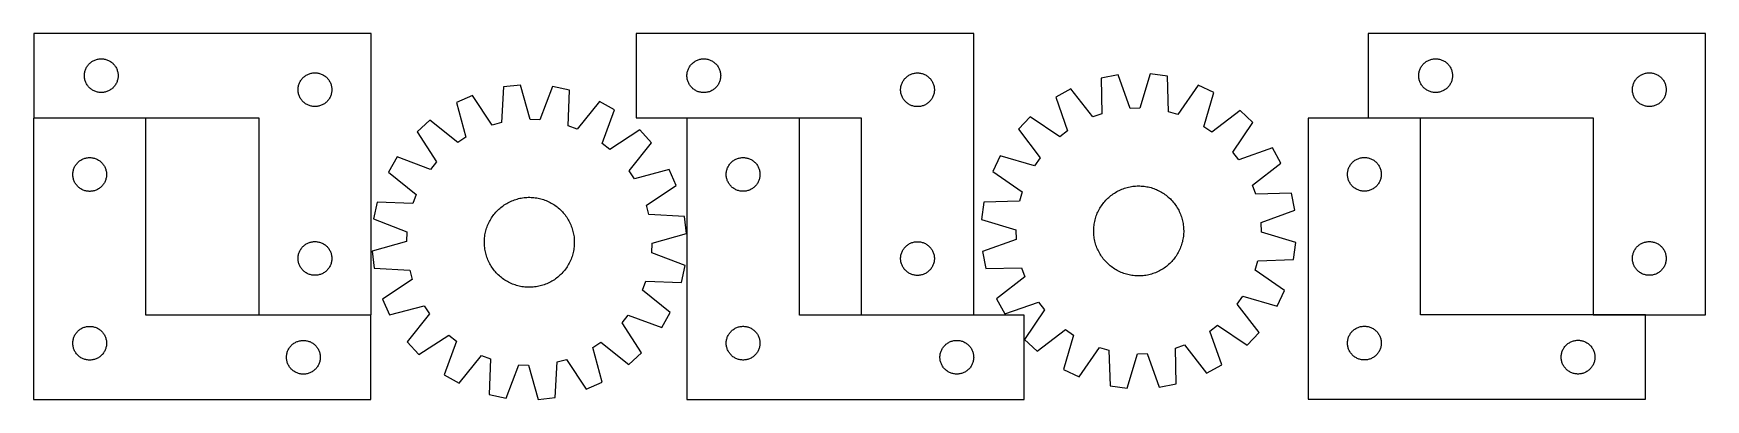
# Model space of a CAD drawing. Header units: millimetres. Extents: x 7 to 1493, y 7 to 332.
import ezdxf

# ---------------------------------------------------------------- set-up
doc = ezdxf.new("R2010")
doc.units = ezdxf.units.MM
doc.layers.add('CUT', color=7, linetype='CONTINUOUS', true_color=0x000000)

msp = doc.modelspace()

# ---------------------------------------------------------------- linework, layer by layer
at = {"layer": 'CUT'}
for p, q in [((306.996515, 331.946113), (6.996515, 331.946113)), ((6.996515, 331.946113), (6.996515, 256.946113)), ((306.996515, 81.946113), (306.996515, 331.946113)), ((842.74566, 331.864081), (542.74566, 331.864081)), ((542.74566, 331.864081), (542.74566, 256.864081)), ((842.74566, 81.864081), (842.74566, 331.864081)), ((1493.440141, 331.949042), (1193.440141, 331.949042)), ((1193.440141, 331.949042), (1193.440141, 256.949042)), ((1493.440141, 81.949042), (1493.440141, 331.949042)), ((52.175197, 296.754471), (52.31368, 297.514394)), ((52.31368, 297.514394), (52.491099, 298.266179)), ((52.491099, 298.266179), (52.706984, 299.007835)), ((52.706984, 299.007835), (52.960763, 299.737394)), ((52.960763, 299.737394), (53.251761, 300.452921)), ((53.251761, 300.452921), (53.579209, 301.152519)), ((53.579209, 301.152519), (53.942236, 301.834334)), ((53.942236, 301.834334), (54.339882, 302.496555)), ((54.339882, 302.496555), (54.77109, 303.137429)), ((54.77109, 303.137429), (55.234718, 303.755255)), ((55.234718, 303.755255), (55.729536, 304.348394)), ((55.729536, 304.348394), (56.254232, 304.915275)), ((56.254232, 304.915275), (56.807415, 305.454393)), ((56.807415, 305.454393), (57.387617, 305.964319)), ((57.387617, 305.964319), (57.993301, 306.443701)), ((57.993301, 306.443701), (58.622859, 306.891268)), ((58.622859, 306.891268), (59.274623, 307.305832)), ((59.274623, 307.305832), (59.946864, 307.686295)), ((59.946864, 307.686295), (60.637799, 308.031647)), ((60.637799, 308.031647), (61.345597, 308.340972)), ((61.345597, 308.340972), (62.068379, 308.613451)), ((62.068379, 308.613451), (62.80423, 308.848361)), ((62.80423, 308.848361), (63.551199, 309.045078)), ((63.551199, 309.045078), (64.307304, 309.203082)), ((64.307304, 309.203082), (65.07054, 309.321953)), ((65.07054, 309.321953), (65.838883, 309.401375)), ((65.838883, 309.401375), (66.610296, 309.44114)), ((66.610296, 309.44114), (67.382734, 309.44114)), ((67.382734, 309.44114), (68.154147, 309.401375)), ((68.154147, 309.401375), (68.92249, 309.321953)), ((68.92249, 309.321953), (69.685726, 309.203082)), ((69.685726, 309.203082), (70.441831, 309.045078)), ((70.441831, 309.045078), (71.1888, 308.848361)), ((71.1888, 308.848361), (71.924651, 308.613451)), ((71.924651, 308.613451), (72.647433, 308.340972)), ((72.647433, 308.340972), (73.355231, 308.031647)), ((73.355231, 308.031647), (74.046166, 307.686295)), ((74.046166, 307.686295), (74.718407, 307.305832)), ((74.718407, 307.305832), (75.370171, 306.891268)), ((75.370171, 306.891268), (75.999729, 306.443701)), ((75.999729, 306.443701), (76.605413, 305.964319)), ((76.605413, 305.964319), (77.185615, 305.454393)), ((77.185615, 305.454393), (77.738798, 304.915275)), ((77.738798, 304.915275), (78.263494, 304.348394)), ((78.263494, 304.348394), (78.758312, 303.755255)), ((78.758312, 303.755255), (79.22194, 303.137429)), ((79.22194, 303.137429), (79.653148, 302.496555)), ((79.653148, 302.496555), (80.050794, 301.834334)), ((80.050794, 301.834334), (80.413821, 301.152519)), ((80.413821, 301.152519), (80.741269, 300.452921)), ((80.741269, 300.452921), (81.032267, 299.737394)), ((81.032267, 299.737394), (81.286046, 299.007835)), ((81.286046, 299.007835), (81.501931, 298.266179)), ((81.501931, 298.266179), (81.67935, 297.514394)), ((81.67935, 297.514394), (81.817833, 296.754471)), ((587.924342, 296.67244), (588.062825, 297.432362)), ((588.062825, 297.432362), (588.240245, 298.184148)), ((588.240245, 298.184148), (588.45613, 298.925804)), ((588.45613, 298.925804), (588.709908, 299.655363)), ((588.709908, 299.655363), (589.000907, 300.37089)), ((589.000907, 300.37089), (589.328354, 301.070488)), ((589.328354, 301.070488), (589.691382, 301.752302)), ((589.691382, 301.752302), (590.089027, 302.414524)), ((590.089027, 302.414524), (590.520235, 303.055398)), ((590.520235, 303.055398), (590.983863, 303.673224)), ((590.983863, 303.673224), (591.478682, 304.266363)), ((591.478682, 304.266363), (592.003378, 304.833244)), ((592.003378, 304.833244), (592.55656, 305.372362)), ((592.55656, 305.372362), (593.136763, 305.882288)), ((593.136763, 305.882288), (593.742446, 306.36167)), ((593.742446, 306.36167), (594.372005, 306.809237)), ((594.372005, 306.809237), (595.023768, 307.223801)), ((595.023768, 307.223801), (595.696009, 307.604263)), ((595.696009, 307.604263), (596.386945, 307.949615)), ((596.386945, 307.949615), (597.094742, 308.258941)), ((597.094742, 308.258941), (597.817525, 308.53142)), ((597.817525, 308.53142), (598.553376, 308.766329)), ((598.553376, 308.766329), (599.300344, 308.963047)), ((599.300344, 308.963047), (600.056449, 309.121051)), ((600.056449, 309.121051), (600.819685, 309.239921)), ((600.819685, 309.239921), (601.588029, 309.319344)), ((601.588029, 309.319344), (602.359442, 309.359108)), ((602.359442, 309.359108), (603.131879, 309.359108)), ((603.131879, 309.359108), (603.903292, 309.319344)), ((603.903292, 309.319344), (604.671636, 309.239921)), ((604.671636, 309.239921), (605.434872, 309.121051)), ((605.434872, 309.121051), (606.190977, 308.963047)), ((606.190977, 308.963047), (606.937945, 308.766329)), ((606.937945, 308.766329), (607.673796, 308.53142)), ((607.673796, 308.53142), (608.396579, 308.258941)), ((608.396579, 308.258941), (609.104376, 307.949615)), ((609.104376, 307.949615), (609.795312, 307.604263)), ((609.795312, 307.604263), (610.467553, 307.223801)), ((610.467553, 307.223801), (611.119316, 306.809237)), ((611.119316, 306.809237), (611.748875, 306.36167)), ((611.748875, 306.36167), (612.354558, 305.882288)), ((612.354558, 305.882288), (612.934761, 305.372362)), ((612.934761, 305.372362), (613.487943, 304.833244)), ((613.487943, 304.833244), (614.012639, 304.266363)), ((614.012639, 304.266363), (614.507458, 303.673224)), ((614.507458, 303.673224), (614.971086, 303.055398)), ((614.971086, 303.055398), (615.402294, 302.414524)), ((615.402294, 302.414524), (615.799939, 301.752302)), ((615.799939, 301.752302), (616.162967, 301.070488)), ((616.162967, 301.070488), (616.490414, 300.37089)), ((616.490414, 300.37089), (616.781413, 299.655363)), ((616.781413, 299.655363), (617.035191, 298.925804)), ((617.035191, 298.925804), (617.251076, 298.184148)), ((617.251076, 298.184148), (617.428496, 297.432362)), ((617.428496, 297.432362), (617.566979, 296.67244)), ((1238.618823, 296.757401), (1238.757306, 297.517323)), ((1238.757306, 297.517323), (1238.934726, 298.269109)), ((1238.934726, 298.269109), (1239.150611, 299.010765)), ((1239.150611, 299.010765), (1239.404389, 299.740324)), ((1239.404389, 299.740324), (1239.695388, 300.455851)), ((1239.695388, 300.455851), (1240.022835, 301.155449)), ((1240.022835, 301.155449), (1240.385863, 301.837263)), ((1240.385863, 301.837263), (1240.783508, 302.499485)), ((1240.783508, 302.499485), (1241.214716, 303.140359)), ((1241.214716, 303.140359), (1241.678344, 303.758185)), ((1241.678344, 303.758185), (1242.173162, 304.351324)), ((1242.173162, 304.351324), (1242.697859, 304.918205)), ((1242.697859, 304.918205), (1243.251041, 305.457323)), ((1243.251041, 305.457323), (1243.831244, 305.967249)), ((1243.831244, 305.967249), (1244.436927, 306.446631)), ((1244.436927, 306.446631), (1245.066486, 306.894197)), ((1245.066486, 306.894197), (1245.718249, 307.308762)), ((1245.718249, 307.308762), (1246.39049, 307.689224)), ((1246.39049, 307.689224), (1247.081426, 308.034576)), ((1247.081426, 308.034576), (1247.789223, 308.343902)), ((1247.789223, 308.343902), (1248.512006, 308.616381)), ((1248.512006, 308.616381), (1249.247857, 308.85129)), ((1249.247857, 308.85129), (1249.994825, 309.048008)), ((1249.994825, 309.048008), (1250.75093, 309.206012)), ((1250.75093, 309.206012), (1251.514166, 309.324882)), ((1251.514166, 309.324882), (1252.282509, 309.404305)), ((1252.282509, 309.404305), (1253.053923, 309.444069)), ((1253.053923, 309.444069), (1253.82636, 309.444069)), ((1253.82636, 309.444069), (1254.597773, 309.404305)), ((1254.597773, 309.404305), (1255.366117, 309.324882)), ((1255.366117, 309.324882), (1256.129353, 309.206012)), ((1256.129353, 309.206012), (1256.885458, 309.048008)), ((1256.885458, 309.048008), (1257.632426, 308.85129)), ((1257.632426, 308.85129), (1258.368277, 308.616381)), ((1258.368277, 308.616381), (1259.09106, 308.343902)), ((1259.09106, 308.343902), (1259.798857, 308.034576)), ((1259.798857, 308.034576), (1260.489793, 307.689224)), ((1260.489793, 307.689224), (1261.162033, 307.308762)), ((1261.162033, 307.308762), (1261.813797, 306.894197)), ((1261.813797, 306.894197), (1262.443356, 306.446631)), ((1262.443356, 306.446631), (1263.049039, 305.967249)), ((1263.049039, 305.967249), (1263.629241, 305.457323)), ((1263.629241, 305.457323), (1264.182424, 304.918205)), ((1264.182424, 304.918205), (1264.70712, 304.351324)), ((1264.70712, 304.351324), (1265.201938, 303.758185)), ((1265.201938, 303.758185), (1265.665566, 303.140359)), ((1265.665566, 303.140359), (1266.096775, 302.499485)), ((1266.096775, 302.499485), (1266.49442, 301.837263)), ((1266.49442, 301.837263), (1266.857448, 301.155449)), ((1266.857448, 301.155449), (1267.184895, 300.455851)), ((1267.184895, 300.455851), (1267.475894, 299.740324)), ((1267.475894, 299.740324), (1267.729672, 299.010765)), ((1267.729672, 299.010765), (1267.945557, 298.269109)), ((1267.945557, 298.269109), (1268.122977, 297.517323)), ((1268.122977, 297.517323), (1268.26146, 296.757401)), ((51.996515, 294.446113), (52.016404, 295.218294)), ((52.016404, 293.673931), (51.996515, 294.446113)), ((52.016404, 295.218294), (52.076017, 295.988428)), ((52.076017, 292.903798), (52.016404, 293.673931)), ((52.076017, 295.988428), (52.175197, 296.754471)), ((52.175197, 292.137754), (52.076017, 292.903798)), ((52.31368, 291.377832), (52.175197, 292.137754)), ((52.491099, 290.626046), (52.31368, 291.377832)), ((52.706984, 289.88439), (52.491099, 290.626046)), ((52.960763, 289.154831), (52.706984, 289.88439)), ((53.251761, 288.439304), (52.960763, 289.154831)), ((53.579209, 287.739706), (53.251761, 288.439304)), ((53.942236, 287.057892), (53.579209, 287.739706)), ((54.339882, 286.39567), (53.942236, 287.057892)), ((54.77109, 285.754796), (54.339882, 286.39567)), ((55.234718, 285.13697), (54.77109, 285.754796)), ((55.729536, 284.543831), (55.234718, 285.13697)), ((56.254232, 283.97695), (55.729536, 284.543831)), ((56.807415, 283.437832), (56.254232, 283.97695)), ((57.387617, 282.927906), (56.807415, 283.437832)), ((57.993301, 282.448524), (57.387617, 282.927906)), ((76.605413, 282.927906), (75.999729, 282.448524)), ((77.185615, 283.437832), (76.605413, 282.927906)), ((77.738798, 283.97695), (77.185615, 283.437832)), ((78.263494, 284.543831), (77.738798, 283.97695)), ((78.758312, 285.13697), (78.263494, 284.543831)), ((79.22194, 285.754796), (78.758312, 285.13697)), ((79.653148, 286.39567), (79.22194, 285.754796)), ((80.050794, 287.057892), (79.653148, 286.39567)), ((80.413821, 287.739706), (80.050794, 287.057892)), ((80.741269, 288.439304), (80.413821, 287.739706)), ((81.032267, 289.154831), (80.741269, 288.439304)), ((81.286046, 289.88439), (81.032267, 289.154831)), ((81.501931, 290.626046), (81.286046, 289.88439)), ((81.67935, 291.377832), (81.501931, 290.626046)), ((81.817833, 292.137754), (81.67935, 291.377832)), ((81.817833, 296.754471), (81.917013, 295.988428)), ((81.917013, 292.903798), (81.817833, 292.137754)), ((81.917013, 295.988428), (81.976626, 295.218294)), ((81.976626, 293.673931), (81.917013, 292.903798)), ((81.976626, 295.218294), (81.996515, 294.446113)), ((81.996515, 294.446113), (81.976626, 293.673931)), ((241.996515, 281.946113), (242.016404, 282.718294)), ((242.016404, 282.718294), (242.076017, 283.488428)), ((242.076017, 283.488428), (242.175197, 284.254471)), ((242.175197, 284.254471), (242.31368, 285.014394)), ((242.31368, 285.014394), (242.491099, 285.766179)), ((242.491099, 285.766179), (242.706984, 286.507835)), ((242.706984, 286.507835), (242.960763, 287.237394)), ((242.960763, 287.237394), (243.251761, 287.952921)), ((243.251761, 287.952921), (243.579209, 288.652519)), ((243.579209, 288.652519), (243.942236, 289.334334)), ((243.942236, 289.334334), (244.339882, 289.996555)), ((244.339882, 289.996555), (244.77109, 290.637429)), ((244.77109, 290.637429), (245.234718, 291.255255)), ((245.234718, 291.255255), (245.729536, 291.848394)), ((245.729536, 291.848394), (246.254232, 292.415275)), ((246.254232, 292.415275), (246.807415, 292.954393)), ((246.807415, 292.954393), (247.387617, 293.464319)), ((247.387617, 293.464319), (247.993301, 293.943701)), ((247.993301, 293.943701), (248.622859, 294.391268)), ((248.622859, 294.391268), (249.274623, 294.805832)), ((249.274623, 294.805832), (249.946864, 295.186295)), ((249.946864, 295.186295), (250.637799, 295.531647)), ((250.637799, 295.531647), (251.345597, 295.840972)), ((251.345597, 295.840972), (252.068379, 296.113451)), ((252.068379, 296.113451), (252.80423, 296.348361)), ((252.80423, 296.348361), (253.551199, 296.545078)), ((253.551199, 296.545078), (254.307304, 296.703082)), ((254.307304, 296.703082), (255.07054, 296.821953)), ((255.07054, 296.821953), (255.838883, 296.901375)), ((255.838883, 296.901375), (256.610296, 296.94114)), ((256.610296, 296.94114), (257.382734, 296.94114)), ((257.382734, 296.94114), (258.154147, 296.901375)), ((258.154147, 296.901375), (258.92249, 296.821953)), ((258.92249, 296.821953), (259.685726, 296.703082)), ((259.685726, 296.703082), (260.441831, 296.545078)), ((260.441831, 296.545078), (261.1888, 296.348361)), ((261.1888, 296.348361), (261.924651, 296.113451)), ((261.924651, 296.113451), (262.647433, 295.840972)), ((262.647433, 295.840972), (263.355231, 295.531647)), ((263.355231, 295.531647), (264.046166, 295.186295)), ((264.046166, 295.186295), (264.718407, 294.805832)), ((264.718407, 294.805832), (265.370171, 294.391268)), ((265.370171, 294.391268), (265.999729, 293.943701)), ((265.999729, 293.943701), (266.605413, 293.464319)), ((266.605413, 293.464319), (267.185615, 292.954393)), ((267.185615, 292.954393), (267.738798, 292.415275)), ((267.738798, 292.415275), (268.263494, 291.848394)), ((268.263494, 291.848394), (268.758312, 291.255255)), ((268.758312, 291.255255), (269.22194, 290.637429)), ((269.22194, 290.637429), (269.653148, 289.996555)), ((269.653148, 289.996555), (270.050794, 289.334334)), ((270.050794, 289.334334), (270.413821, 288.652519)), ((270.413821, 288.652519), (270.741269, 287.952921)), ((270.741269, 287.952921), (271.032267, 287.237394)), ((271.032267, 287.237394), (271.286046, 286.507835)), ((271.286046, 286.507835), (271.501931, 285.766179)), ((271.501931, 285.766179), (271.67935, 285.014394)), ((271.67935, 285.014394), (271.817833, 284.254471)), ((271.817833, 284.254471), (271.917013, 283.488428)), ((271.917013, 283.488428), (271.976626, 282.718294)), ((271.976626, 282.718294), (271.996515, 281.946113)), ((424.549735, 284.379278), (422.900404, 252.657764)), ((439.841693, 286.078267), (424.549735, 284.379278)), ((448.413588, 255.492365), (439.841693, 286.078267)), ((468.349785, 284.753683), (456.978691, 255.094401)), ((483.418317, 281.644042), (468.349785, 284.753683)), ((587.74566, 294.364081), (587.765549, 295.136263)), ((587.765549, 293.5919), (587.74566, 294.364081)), ((587.765549, 295.136263), (587.825162, 295.906396)), ((587.825162, 292.821766), (587.765549, 293.5919)), ((587.825162, 295.906396), (587.924342, 296.67244)), ((587.924342, 292.055723), (587.825162, 292.821766)), ((588.062825, 291.2958), (587.924342, 292.055723)), ((588.240245, 290.544015), (588.062825, 291.2958)), ((588.45613, 289.802359), (588.240245, 290.544015)), ((588.709908, 289.0728), (588.45613, 289.802359)), ((589.000907, 288.357273), (588.709908, 289.0728)), ((589.328354, 287.657674), (589.000907, 288.357273)), ((589.691382, 286.97586), (589.328354, 287.657674)), ((590.089027, 286.313638), (589.691382, 286.97586)), ((590.520235, 285.672765), (590.089027, 286.313638)), ((590.983863, 285.054939), (590.520235, 285.672765)), ((591.478682, 284.4618), (590.983863, 285.054939)), ((592.003378, 283.894919), (591.478682, 284.4618)), ((592.55656, 283.355801), (592.003378, 283.894919)), ((593.136763, 282.845875), (592.55656, 283.355801)), ((593.742446, 282.366493), (593.136763, 282.845875)), ((612.354558, 282.845875), (611.748875, 282.366493)), ((612.934761, 283.355801), (612.354558, 282.845875)), ((613.487943, 283.894919), (612.934761, 283.355801)), ((614.012639, 284.4618), (613.487943, 283.894919)), ((614.507458, 285.054939), (614.012639, 284.4618)), ((614.971086, 285.672765), (614.507458, 285.054939)), ((615.402294, 286.313638), (614.971086, 285.672765)), ((615.799939, 286.97586), (615.402294, 286.313638)), ((616.162967, 287.657674), (615.799939, 286.97586)), ((616.490414, 288.357273), (616.162967, 287.657674)), ((616.781413, 289.0728), (616.490414, 288.357273)), ((617.035191, 289.802359), (616.781413, 289.0728)), ((617.251076, 290.544015), (617.035191, 289.802359)), ((617.428496, 291.2958), (617.251076, 290.544015)), ((617.566979, 292.055723), (617.428496, 291.2958)), ((617.566979, 296.67244), (617.666159, 295.906396)), ((617.666159, 292.821766), (617.566979, 292.055723)), ((617.666159, 295.906396), (617.725772, 295.136263)), ((617.725772, 293.5919), (617.666159, 292.821766)), ((617.725772, 295.136263), (617.74566, 294.364081)), ((617.74566, 294.364081), (617.725772, 293.5919)), ((777.74566, 281.864081), (777.765549, 282.636263)), ((777.765549, 282.636263), (777.825162, 283.406396)), ((777.825162, 283.406396), (777.924342, 284.17244)), ((777.924342, 284.17244), (778.062825, 284.932362)), ((778.062825, 284.932362), (778.240245, 285.684148)), ((778.240245, 285.684148), (778.45613, 286.425804)), ((778.45613, 286.425804), (778.709908, 287.155363)), ((778.709908, 287.155363), (779.000907, 287.87089)), ((779.000907, 287.87089), (779.328354, 288.570488)), ((779.328354, 288.570488), (779.691382, 289.252302)), ((779.691382, 289.252302), (780.089027, 289.914524)), ((780.089027, 289.914524), (780.520235, 290.555398)), ((780.520235, 290.555398), (780.983863, 291.173224)), ((780.983863, 291.173224), (781.478682, 291.766363)), ((781.478682, 291.766363), (782.003378, 292.333244)), ((782.003378, 292.333244), (782.55656, 292.872362)), ((782.55656, 292.872362), (783.136763, 293.382288)), ((783.136763, 293.382288), (783.742446, 293.86167)), ((783.742446, 293.86167), (784.372005, 294.309237)), ((784.372005, 294.309237), (785.023768, 294.723801)), ((785.023768, 294.723801), (785.696009, 295.104263)), ((785.696009, 295.104263), (786.386945, 295.449615)), ((786.386945, 295.449615), (787.094742, 295.758941)), ((787.094742, 295.758941), (787.817525, 296.03142)), ((787.817525, 296.03142), (788.553376, 296.266329)), ((788.553376, 296.266329), (789.300344, 296.463047)), ((789.300344, 296.463047), (790.056449, 296.621051)), ((790.056449, 296.621051), (790.819685, 296.739921)), ((790.819685, 296.739921), (791.588029, 296.819344)), ((791.588029, 296.819344), (792.359442, 296.859108)), ((792.359442, 296.859108), (793.131879, 296.859108)), ((793.131879, 296.859108), (793.903292, 296.819344)), ((793.903292, 296.819344), (794.671636, 296.739921)), ((794.671636, 296.739921), (795.434872, 296.621051)), ((795.434872, 296.621051), (796.190977, 296.463047)), ((796.190977, 296.463047), (796.937945, 296.266329)), ((796.937945, 296.266329), (797.673796, 296.03142)), ((797.673796, 296.03142), (798.396579, 295.758941)), ((798.396579, 295.758941), (799.104376, 295.449615)), ((799.104376, 295.449615), (799.795312, 295.104263)), ((799.795312, 295.104263), (800.467553, 294.723801)), ((800.467553, 294.723801), (801.119316, 294.309237)), ((801.119316, 294.309237), (801.748875, 293.86167)), ((801.748875, 293.86167), (802.354558, 293.382288)), ((802.354558, 293.382288), (802.934761, 292.872362)), ((802.934761, 292.872362), (803.487943, 292.333244)), ((803.487943, 292.333244), (804.012639, 291.766363)), ((804.012639, 291.766363), (804.507458, 291.173224)), ((804.507458, 291.173224), (804.971086, 290.555398)), ((804.971086, 290.555398), (805.402294, 289.914524)), ((805.402294, 289.914524), (805.799939, 289.252302)), ((805.799939, 289.252302), (806.162967, 288.570488)), ((806.162967, 288.570488), (806.490414, 287.87089)), ((806.490414, 287.87089), (806.781413, 287.155363)), ((806.781413, 287.155363), (807.035191, 286.425804)), ((807.035191, 286.425804), (807.251076, 285.684148)), ((807.251076, 285.684148), (807.428496, 284.932362)), ((807.428496, 284.932362), (807.566979, 284.17244)), ((807.566979, 284.17244), (807.666159, 283.406396)), ((807.666159, 283.406396), (807.725772, 282.636263)), ((807.725772, 282.636263), (807.74566, 281.864081)), ((929.116345, 282.733596), (915.616705, 275.351844)), ((948.666515, 257.698309), (929.116345, 282.733596)), ((971.109816, 295.188834), (955.989808, 292.339989)), ((955.989808, 292.339989), (956.740503, 260.584498)), ((981.966803, 265.337526), (971.109816, 295.188834)), ((999.636537, 296.0207), (990.537504, 265.587456)), ((1014.89686, 294.057774), (999.636537, 296.0207)), ((1015.997908, 262.312499), (1014.89686, 294.057774)), ((1042.284445, 286.033684), (1024.226361, 259.901705)), ((1056.191297, 279.451131), (1042.284445, 286.033684)), ((1238.440141, 294.449042), (1238.46003, 295.221224)), ((1238.46003, 293.676861), (1238.440141, 294.449042)), ((1238.46003, 295.221224), (1238.519643, 295.991357)), ((1238.519643, 292.906727), (1238.46003, 293.676861)), ((1238.519643, 295.991357), (1238.618823, 296.757401)), ((1238.618823, 292.140684), (1238.519643, 292.906727)), ((1238.757306, 291.380761), (1238.618823, 292.140684)), ((1238.934726, 290.628975), (1238.757306, 291.380761)), ((1239.150611, 289.88732), (1238.934726, 290.628975)), ((1239.404389, 289.157761), (1239.150611, 289.88732)), ((1239.695388, 288.442234), (1239.404389, 289.157761)), ((1240.022835, 287.742635), (1239.695388, 288.442234)), ((1240.385863, 287.060821), (1240.022835, 287.742635)), ((1240.783508, 286.398599), (1240.385863, 287.060821)), ((1241.214716, 285.757726), (1240.783508, 286.398599)), ((1241.678344, 285.1399), (1241.214716, 285.757726)), ((1242.173162, 284.54676), (1241.678344, 285.1399)), ((1242.697859, 283.97988), (1242.173162, 284.54676)), ((1243.251041, 283.440762), (1242.697859, 283.97988)), ((1243.831244, 282.930836), (1243.251041, 283.440762)), ((1244.436927, 282.451454), (1243.831244, 282.930836)), ((1263.049039, 282.930836), (1262.443356, 282.451454)), ((1263.629241, 283.440762), (1263.049039, 282.930836)), ((1264.182424, 283.97988), (1263.629241, 283.440762)), ((1264.70712, 284.54676), (1264.182424, 283.97988)), ((1265.201938, 285.1399), (1264.70712, 284.54676)), ((1265.665566, 285.757726), (1265.201938, 285.1399)), ((1266.096775, 286.398599), (1265.665566, 285.757726)), ((1266.49442, 287.060821), (1266.096775, 286.398599)), ((1266.857448, 287.742635), (1266.49442, 287.060821)), ((1267.184895, 288.442234), (1266.857448, 287.742635)), ((1267.475894, 289.157761), (1267.184895, 288.442234)), ((1267.729672, 289.88732), (1267.475894, 289.157761)), ((1267.945557, 290.628975), (1267.729672, 289.88732)), ((1268.122977, 291.380761), (1267.945557, 290.628975)), ((1268.26146, 292.140684), (1268.122977, 291.380761)), ((1268.26146, 296.757401), (1268.36064, 295.991357)), ((1268.36064, 292.906727), (1268.26146, 292.140684)), ((1268.36064, 295.991357), (1268.420253, 295.221224)), ((1268.420253, 293.676861), (1268.36064, 292.906727)), ((1268.420253, 295.221224), (1268.440141, 294.449042)), ((1268.440141, 294.449042), (1268.420253, 293.676861)), ((1428.440141, 281.949042), (1428.46003, 282.721224)), ((1428.46003, 282.721224), (1428.519643, 283.491357)), ((1428.519643, 283.491357), (1428.618823, 284.257401)), ((1428.618823, 284.257401), (1428.757306, 285.017323)), ((1428.757306, 285.017323), (1428.934726, 285.769109)), ((1428.934726, 285.769109), (1429.150611, 286.510765)), ((1429.150611, 286.510765), (1429.404389, 287.240324)), ((1429.404389, 287.240324), (1429.695388, 287.955851)), ((1429.695388, 287.955851), (1430.022835, 288.655449)), ((1430.022835, 288.655449), (1430.385863, 289.337263)), ((1430.385863, 289.337263), (1430.783508, 289.999485)), ((1430.783508, 289.999485), (1431.214716, 290.640359)), ((1431.214716, 290.640359), (1431.678344, 291.258185)), ((1431.678344, 291.258185), (1432.173162, 291.851324)), ((1432.173162, 291.851324), (1432.697859, 292.418205)), ((1432.697859, 292.418205), (1433.251041, 292.957323)), ((1433.251041, 292.957323), (1433.831244, 293.467249)), ((1433.831244, 293.467249), (1434.436927, 293.946631)), ((1434.436927, 293.946631), (1435.066486, 294.394197)), ((1435.066486, 294.394197), (1435.718249, 294.808762)), ((1435.718249, 294.808762), (1436.39049, 295.189224)), ((1436.39049, 295.189224), (1437.081426, 295.534576)), ((1437.081426, 295.534576), (1437.789223, 295.843902)), ((1437.789223, 295.843902), (1438.512006, 296.116381)), ((1438.512006, 296.116381), (1439.247857, 296.35129)), ((1439.247857, 296.35129), (1439.994825, 296.548008)), ((1439.994825, 296.548008), (1440.75093, 296.706012)), ((1440.75093, 296.706012), (1441.514166, 296.824882)), ((1441.514166, 296.824882), (1442.282509, 296.904305)), ((1442.282509, 296.904305), (1443.053923, 296.944069)), ((1443.053923, 296.944069), (1443.82636, 296.944069)), ((1443.82636, 296.944069), (1444.597773, 296.904305)), ((1444.597773, 296.904305), (1445.366117, 296.824882)), ((1445.366117, 296.824882), (1446.129353, 296.706012)), ((1446.129353, 296.706012), (1446.885458, 296.548008)), ((1446.885458, 296.548008), (1447.632426, 296.35129)), ((1447.632426, 296.35129), (1448.368277, 296.116381)), ((1448.368277, 296.116381), (1449.09106, 295.843902)), ((1449.09106, 295.843902), (1449.798857, 295.534576)), ((1449.798857, 295.534576), (1450.489793, 295.189224)), ((1450.489793, 295.189224), (1451.162033, 294.808762)), ((1451.162033, 294.808762), (1451.813797, 294.394197)), ((1451.813797, 294.394197), (1452.443356, 293.946631)), ((1452.443356, 293.946631), (1453.049039, 293.467249)), ((1453.049039, 293.467249), (1453.629241, 292.957323)), ((1453.629241, 292.957323), (1454.182424, 292.418205)), ((1454.182424, 292.418205), (1454.70712, 291.851324)), ((1454.70712, 291.851324), (1455.201938, 291.258185)), ((1455.201938, 291.258185), (1455.665566, 290.640359)), ((1455.665566, 290.640359), (1456.096775, 289.999485)), ((1456.096775, 289.999485), (1456.49442, 289.337263)), ((1456.49442, 289.337263), (1456.857448, 288.655449)), ((1456.857448, 288.655449), (1457.184895, 287.955851)), ((1457.184895, 287.955851), (1457.475894, 287.240324)), ((1457.475894, 287.240324), (1457.729672, 286.510765)), ((1457.729672, 286.510765), (1457.945557, 285.769109)), ((1457.945557, 285.769109), (1458.122977, 285.017323)), ((1458.122977, 285.017323), (1458.26146, 284.257401)), ((1458.26146, 284.257401), (1458.36064, 283.491357)), ((1458.36064, 283.491357), (1458.420253, 282.721224)), ((1458.420253, 282.721224), (1458.440141, 281.949042)), ((58.622859, 282.000957), (57.993301, 282.448524)), ((59.274623, 281.586393), (58.622859, 282.000957)), ((59.946864, 281.205931), (59.274623, 281.586393)), ((60.637799, 280.860579), (59.946864, 281.205931)), ((61.345597, 280.551253), (60.637799, 280.860579)), ((62.068379, 280.278774), (61.345597, 280.551253)), ((62.80423, 280.043864), (62.068379, 280.278774)), ((63.551199, 279.847147), (62.80423, 280.043864)), ((64.307304, 279.689143), (63.551199, 279.847147)), ((65.07054, 279.570272), (64.307304, 279.689143)), ((65.838883, 279.49085), (65.07054, 279.570272)), ((66.610296, 279.451086), (65.838883, 279.49085)), ((67.382734, 279.451086), (66.610296, 279.451086)), ((68.154147, 279.49085), (67.382734, 279.451086)), ((68.92249, 279.570272), (68.154147, 279.49085)), ((69.685726, 279.689143), (68.92249, 279.570272)), ((70.441831, 279.847147), (69.685726, 279.689143)), ((71.1888, 280.043864), (70.441831, 279.847147)), ((71.924651, 280.278774), (71.1888, 280.043864)), ((72.647433, 280.551253), (71.924651, 280.278774)), ((73.355231, 280.860579), (72.647433, 280.551253)), ((74.046166, 281.205931), (73.355231, 280.860579)), ((74.718407, 281.586393), (74.046166, 281.205931)), ((75.370171, 282.000957), (74.718407, 281.586393)), ((75.999729, 282.448524), (75.370171, 282.000957)), ((242.016404, 281.173931), (241.996515, 281.946113)), ((242.076017, 280.403798), (242.016404, 281.173931)), ((242.175197, 279.637754), (242.076017, 280.403798)), ((242.31368, 278.877832), (242.175197, 279.637754)), ((242.491099, 278.126046), (242.31368, 278.877832)), ((242.706984, 277.38439), (242.491099, 278.126046)), ((242.960763, 276.654831), (242.706984, 277.38439)), ((243.251761, 275.939304), (242.960763, 276.654831)), ((243.579209, 275.239706), (243.251761, 275.939304)), ((243.942236, 274.557892), (243.579209, 275.239706)), ((244.339882, 273.89567), (243.942236, 274.557892)), ((244.77109, 273.254796), (244.339882, 273.89567)), ((245.234718, 272.63697), (244.77109, 273.254796)), ((245.729536, 272.043831), (245.234718, 272.63697)), ((246.254232, 271.47695), (245.729536, 272.043831)), ((246.807415, 270.937832), (246.254232, 271.47695)), ((247.387617, 270.427906), (246.807415, 270.937832)), ((247.993301, 269.948524), (247.387617, 270.427906)), ((248.622859, 269.500957), (247.993301, 269.948524)), ((249.274623, 269.086393), (248.622859, 269.500957)), ((249.946864, 268.705931), (249.274623, 269.086393)), ((250.637799, 268.360579), (249.946864, 268.705931)), ((251.345597, 268.051253), (250.637799, 268.360579)), ((252.068379, 267.778774), (251.345597, 268.051253)), ((252.80423, 267.543864), (252.068379, 267.778774)), ((261.924651, 267.778774), (261.1888, 267.543864)), ((262.647433, 268.051253), (261.924651, 267.778774)), ((263.355231, 268.360579), (262.647433, 268.051253)), ((264.046166, 268.705931), (263.355231, 268.360579)), ((264.718407, 269.086393), (264.046166, 268.705931)), ((265.370171, 269.500957), (264.718407, 269.086393)), ((265.999729, 269.948524), (265.370171, 269.500957)), ((266.605413, 270.427906), (265.999729, 269.948524)), ((267.185615, 270.937832), (266.605413, 270.427906)), ((267.738798, 271.47695), (267.185615, 270.937832)), ((268.263494, 272.043831), (267.738798, 271.47695)), ((268.758312, 272.63697), (268.263494, 272.043831)), ((269.22194, 273.254796), (268.758312, 272.63697)), ((269.653148, 273.89567), (269.22194, 273.254796)), ((270.050794, 274.557892), (269.653148, 273.89567)), ((270.413821, 275.239706), (270.050794, 274.557892)), ((270.741269, 275.939304), (270.413821, 275.239706)), ((271.032267, 276.654831), (270.741269, 275.939304)), ((271.286046, 277.38439), (271.032267, 276.654831)), ((271.501931, 278.126046), (271.286046, 277.38439)), ((271.67935, 278.877832), (271.501931, 278.126046)), ((271.817833, 279.637754), (271.67935, 278.877832)), ((271.917013, 280.403798), (271.817833, 279.637754)), ((271.976626, 281.173931), (271.917013, 280.403798)), ((271.996515, 281.946113), (271.976626, 281.173931)), ((397.027609, 276.829548), (383.009109, 270.488239)), ((383.009109, 270.488239), (391.242989, 239.809615)), ((414.631529, 250.389488), (397.027609, 276.829548)), ((482.119111, 249.906259), (483.418317, 281.644042)), ((510.121805, 271.574802), (490.14203, 246.881011)), ((523.491899, 263.960925), (510.121805, 271.574802)), ((594.372005, 281.918926), (593.742446, 282.366493)), ((595.023768, 281.504362), (594.372005, 281.918926)), ((595.696009, 281.123899), (595.023768, 281.504362)), ((596.386945, 280.778547), (595.696009, 281.123899)), ((597.094742, 280.469222), (596.386945, 280.778547)), ((597.817525, 280.196743), (597.094742, 280.469222)), ((598.553376, 279.961833), (597.817525, 280.196743)), ((599.300344, 279.765116), (598.553376, 279.961833)), ((600.056449, 279.607112), (599.300344, 279.765116)), ((600.819685, 279.488241), (600.056449, 279.607112)), ((601.588029, 279.408818), (600.819685, 279.488241)), ((602.359442, 279.369054), (601.588029, 279.408818)), ((603.131879, 279.369054), (602.359442, 279.369054)), ((603.903292, 279.408818), (603.131879, 279.369054)), ((604.671636, 279.488241), (603.903292, 279.408818)), ((605.434872, 279.607112), (604.671636, 279.488241)), ((606.190977, 279.765116), (605.434872, 279.607112)), ((606.937945, 279.961833), (606.190977, 279.765116)), ((607.673796, 280.196743), (606.937945, 279.961833)), ((608.396579, 280.469222), (607.673796, 280.196743)), ((609.104376, 280.778547), (608.396579, 280.469222)), ((609.795312, 281.123899), (609.104376, 280.778547)), ((610.467553, 281.504362), (609.795312, 281.123899)), ((611.119316, 281.918926), (610.467553, 281.504362)), ((611.748875, 282.366493), (611.119316, 281.918926)), ((777.765549, 281.0919), (777.74566, 281.864081)), ((777.825162, 280.321766), (777.765549, 281.0919)), ((777.924342, 279.555723), (777.825162, 280.321766)), ((778.062825, 278.7958), (777.924342, 279.555723)), ((778.240245, 278.044015), (778.062825, 278.7958)), ((778.45613, 277.302359), (778.240245, 278.044015)), ((778.709908, 276.5728), (778.45613, 277.302359)), ((779.000907, 275.857273), (778.709908, 276.5728)), ((779.328354, 275.157674), (779.000907, 275.857273)), ((779.691382, 274.47586), (779.328354, 275.157674)), ((780.089027, 273.813638), (779.691382, 274.47586)), ((780.520235, 273.172765), (780.089027, 273.813638)), ((780.983863, 272.554939), (780.520235, 273.172765)), ((781.478682, 271.9618), (780.983863, 272.554939)), ((782.003378, 271.394919), (781.478682, 271.9618)), ((782.55656, 270.855801), (782.003378, 271.394919)), ((783.136763, 270.345875), (782.55656, 270.855801)), ((783.742446, 269.866493), (783.136763, 270.345875)), ((784.372005, 269.418926), (783.742446, 269.866493)), ((785.023768, 269.004362), (784.372005, 269.418926)), ((785.696009, 268.623899), (785.023768, 269.004362)), ((786.386945, 268.278547), (785.696009, 268.623899)), ((787.094742, 267.969222), (786.386945, 268.278547)), ((787.817525, 267.696743), (787.094742, 267.969222)), ((788.553376, 267.461833), (787.817525, 267.696743)), ((797.673796, 267.696743), (796.937945, 267.461833)), ((798.396579, 267.969222), (797.673796, 267.696743)), ((799.104376, 268.278547), (798.396579, 267.969222)), ((799.795312, 268.623899), (799.104376, 268.278547)), ((800.467553, 269.004362), (799.795312, 268.623899)), ((801.119316, 269.418926), (800.467553, 269.004362)), ((801.748875, 269.866493), (801.119316, 269.418926)), ((802.354558, 270.345875), (801.748875, 269.866493)), ((802.934761, 270.855801), (802.354558, 270.345875)), ((803.487943, 271.394919), (802.934761, 270.855801)), ((804.012639, 271.9618), (803.487943, 271.394919)), ((804.507458, 272.554939), (804.012639, 271.9618)), ((804.971086, 273.172765), (804.507458, 272.554939)), ((805.402294, 273.813638), (804.971086, 273.172765)), ((805.799939, 274.47586), (805.402294, 273.813638)), ((806.162967, 275.157674), (805.799939, 274.47586)), ((806.490414, 275.857273), (806.162967, 275.157674)), ((806.781413, 276.5728), (806.490414, 275.857273)), ((807.035191, 277.302359), (806.781413, 276.5728)), ((807.251076, 278.044015), (807.035191, 277.302359)), ((807.428496, 278.7958), (807.251076, 278.044015)), ((807.566979, 279.555723), (807.428496, 278.7958)), ((807.666159, 280.321766), (807.566979, 279.555723)), ((807.725772, 281.0919), (807.666159, 280.321766)), ((807.74566, 281.864081), (807.725772, 281.0919)), ((915.616705, 275.351844), (926.143644, 245.382554)), ((1047.428626, 248.919338), (1056.191297, 279.451131)), ((1245.066486, 282.003887), (1244.436927, 282.451454)), ((1245.718249, 281.589323), (1245.066486, 282.003887)), ((1246.39049, 281.20886), (1245.718249, 281.589323)), ((1247.081426, 280.863508), (1246.39049, 281.20886)), ((1247.789223, 280.554183), (1247.081426, 280.863508)), ((1248.512006, 280.281704), (1247.789223, 280.554183)), ((1249.247857, 280.046794), (1248.512006, 280.281704)), ((1249.994825, 279.850077), (1249.247857, 280.046794)), ((1250.75093, 279.692073), (1249.994825, 279.850077)), ((1251.514166, 279.573202), (1250.75093, 279.692073)), ((1252.282509, 279.493779), (1251.514166, 279.573202)), ((1253.053923, 279.454015), (1252.282509, 279.493779)), ((1253.82636, 279.454015), (1253.053923, 279.454015)), ((1254.597773, 279.493779), (1253.82636, 279.454015)), ((1255.366117, 279.573202), (1254.597773, 279.493779)), ((1256.129353, 279.692073), (1255.366117, 279.573202)), ((1256.885458, 279.850077), (1256.129353, 279.692073)), ((1257.632426, 280.046794), (1256.885458, 279.850077)), ((1258.368277, 280.281704), (1257.632426, 280.046794)), ((1259.09106, 280.554183), (1258.368277, 280.281704)), ((1259.798857, 280.863508), (1259.09106, 280.554183)), ((1260.489793, 281.20886), (1259.798857, 280.863508)), ((1261.162033, 281.589323), (1260.489793, 281.20886)), ((1261.813797, 282.003887), (1261.162033, 281.589323)), ((1262.443356, 282.451454), (1261.813797, 282.003887)), ((1428.46003, 281.176861), (1428.440141, 281.949042)), ((1428.519643, 280.406727), (1428.46003, 281.176861)), ((1428.618823, 279.640684), (1428.519643, 280.406727)), ((1428.757306, 278.880761), (1428.618823, 279.640684)), ((1428.934726, 278.128975), (1428.757306, 278.880761)), ((1429.150611, 277.38732), (1428.934726, 278.128975)), ((1429.404389, 276.657761), (1429.150611, 277.38732)), ((1429.695388, 275.942234), (1429.404389, 276.657761)), ((1430.022835, 275.242635), (1429.695388, 275.942234)), ((1430.385863, 274.560821), (1430.022835, 275.242635)), ((1430.783508, 273.898599), (1430.385863, 274.560821)), ((1431.214716, 273.257726), (1430.783508, 273.898599)), ((1431.678344, 272.6399), (1431.214716, 273.257726)), ((1432.173162, 272.04676), (1431.678344, 272.6399)), ((1432.697859, 271.47988), (1432.173162, 272.04676)), ((1433.251041, 270.940762), (1432.697859, 271.47988)), ((1433.831244, 270.430836), (1433.251041, 270.940762)), ((1434.436927, 269.951454), (1433.831244, 270.430836)), ((1435.066486, 269.503887), (1434.436927, 269.951454)), ((1435.718249, 269.089323), (1435.066486, 269.503887)), ((1436.39049, 268.70886), (1435.718249, 269.089323)), ((1437.081426, 268.363508), (1436.39049, 268.70886)), ((1437.789223, 268.054183), (1437.081426, 268.363508)), ((1438.512006, 267.781704), (1437.789223, 268.054183)), ((1439.247857, 267.546794), (1438.512006, 267.781704)), ((1448.368277, 267.781704), (1447.632426, 267.546794)), ((1449.09106, 268.054183), (1448.368277, 267.781704)), ((1449.798857, 268.363508), (1449.09106, 268.054183)), ((1450.489793, 268.70886), (1449.798857, 268.363508)), ((1451.162033, 269.089323), (1450.489793, 268.70886)), ((1451.813797, 269.503887), (1451.162033, 269.089323)), ((1452.443356, 269.951454), (1451.813797, 269.503887)), ((1453.049039, 270.430836), (1452.443356, 269.951454)), ((1453.629241, 270.940762), (1453.049039, 270.430836)), ((1454.182424, 271.47988), (1453.629241, 270.940762)), ((1454.70712, 272.04676), (1454.182424, 271.47988)), ((1455.201938, 272.6399), (1454.70712, 272.04676)), ((1455.665566, 273.257726), (1455.201938, 272.6399)), ((1456.096775, 273.898599), (1455.665566, 273.257726)), ((1456.49442, 274.560821), (1456.096775, 273.898599)), ((1456.857448, 275.242635), (1456.49442, 274.560821)), ((1457.184895, 275.942234), (1456.857448, 275.242635)), ((1457.475894, 276.657761), (1457.184895, 275.942234)), ((1457.729672, 277.38732), (1457.475894, 276.657761)), ((1457.945557, 278.128975), (1457.729672, 277.38732)), ((1458.122977, 278.880761), (1457.945557, 278.128975)), ((1458.26146, 279.640684), (1458.122977, 278.880761)), ((1458.36064, 280.406727), (1458.26146, 279.640684)), ((1458.420253, 281.176861), (1458.36064, 280.406727)), ((1458.440141, 281.949042), (1458.420253, 281.176861)), ((106.708922, 256.585999), (6.708922, 256.585999)), ((6.708922, 256.585999), (6.708922, 6.585999)), ((6.996515, 256.946113), (206.996515, 256.946113)), ((106.708922, 81.585999), (106.708922, 256.585999)), ((206.996515, 256.946113), (206.996515, 81.946113)), ((253.551199, 267.347147), (252.80423, 267.543864)), ((254.307304, 267.189143), (253.551199, 267.347147)), ((255.07054, 267.070272), (254.307304, 267.189143)), ((255.838883, 266.99085), (255.07054, 267.070272)), ((256.610296, 266.951086), (255.838883, 266.99085)), ((257.382734, 266.951086), (256.610296, 266.951086)), ((258.154147, 266.99085), (257.382734, 266.951086)), ((258.92249, 267.070272), (258.154147, 266.99085)), ((259.685726, 267.189143), (258.92249, 267.070272)), ((260.441831, 267.347147), (259.685726, 267.189143)), ((261.1888, 267.543864), (260.441831, 267.347147)), ((359.167007, 254.803214), (347.794193, 244.440316)), ((384.079758, 235.097134), (359.167007, 254.803214)), ((456.978691, 255.094401), (448.413588, 255.492365)), ((512.448766, 234.177978), (523.491899, 263.960925)), ((542.74566, 256.864081), (742.74566, 256.864081)), ((687.693786, 256.627747), (587.693786, 256.627747)), ((587.693786, 256.627747), (587.693786, 6.627747)), ((687.693786, 81.627747), (687.693786, 256.627747)), ((742.74566, 256.864081), (742.74566, 81.864081)), ((789.300344, 267.265116), (788.553376, 267.461833)), ((790.056449, 267.107112), (789.300344, 267.265116)), ((790.819685, 266.988241), (790.056449, 267.107112)), ((791.588029, 266.908818), (790.819685, 266.988241)), ((792.359442, 266.869054), (791.588029, 266.908818)), ((793.131879, 266.869054), (792.359442, 266.869054)), ((793.903292, 266.908818), (793.131879, 266.869054)), ((794.671636, 266.988241), (793.903292, 266.908818)), ((795.434872, 267.107112), (794.671636, 266.988241)), ((796.190977, 267.265116), (795.434872, 267.107112)), ((796.937945, 267.461833), (796.190977, 267.265116)), ((893.027061, 257.911264), (882.469227, 246.719182)), ((919.356707, 240.142626), (893.027061, 257.911264)), ((956.740503, 260.584498), (948.666515, 257.698309)), ((990.537504, 265.587456), (981.966803, 265.337526)), ((1024.226361, 259.901705), (1015.997908, 262.312499)), ((1079.758858, 263.356538), (1054.509374, 244.083804)), ((1073.182302, 226.469059), (1090.95094, 252.798705)), ((1090.95094, 252.798705), (1079.758858, 263.356538)), ((1240.084273, 256.71515), (1140.084273, 256.71515)), ((1140.084273, 256.71515), (1140.084273, 6.71515)), ((1193.440141, 256.949042), (1393.440141, 256.949042)), ((1240.084273, 81.71515), (1240.084273, 256.71515)), ((1393.440141, 256.949042), (1393.440141, 81.949042)), ((1439.994825, 267.350077), (1439.247857, 267.546794)), ((1440.75093, 267.192073), (1439.994825, 267.350077)), ((1441.514166, 267.073202), (1440.75093, 267.192073)), ((1442.282509, 266.993779), (1441.514166, 267.073202)), ((1443.053923, 266.954015), (1442.282509, 266.993779)), ((1443.82636, 266.954015), (1443.053923, 266.954015)), ((1444.597773, 266.993779), (1443.82636, 266.954015)), ((1445.366117, 267.073202), (1444.597773, 266.993779)), ((1446.129353, 267.192073), (1445.366117, 267.073202)), ((1446.885458, 267.350077), (1446.129353, 267.192073)), ((1447.632426, 267.546794), (1446.885458, 267.350077)), ((347.794193, 244.440316), (365.105295, 217.80762)), ((391.242989, 239.809615), (384.079758, 235.097134)), ((422.900404, 252.657764), (414.631529, 250.389488)), ((490.14203, 246.881011), (482.119111, 249.906259)), ((545.776859, 246.132678), (519.144163, 228.821577)), ((556.139757, 234.759865), (545.776859, 246.132678)), ((882.469227, 246.719182), (901.741962, 221.469697)), ((926.143644, 245.382554), (919.356707, 240.142626)), ((1054.509374, 244.083804), (1047.428626, 248.919338)), ((519.144163, 228.821577), (512.448766, 234.177978)), ((536.433676, 209.847114), (556.139757, 234.759865)), ((866.374635, 223.151621), (859.792082, 209.244769)), ((896.906428, 214.38895), (866.374635, 223.151621)), ((1078.42223, 219.682121), (1073.182302, 226.469059)), ((1108.39152, 230.209061), (1078.42223, 219.682121)), ((1115.773272, 216.709421), (1108.39152, 230.209061)), ((41.788424, 208.128314), (41.887604, 208.894358)), ((41.887604, 208.894358), (42.026087, 209.65428)), ((42.026087, 209.65428), (42.203507, 210.406066)), ((42.203507, 210.406066), (42.419392, 211.147722)), ((42.419392, 211.147722), (42.67317, 211.877281)), ((42.67317, 211.877281), (42.964169, 212.592808)), ((42.964169, 212.592808), (43.291616, 213.292406)), ((43.291616, 213.292406), (43.654644, 213.97422)), ((43.654644, 213.97422), (44.052289, 214.636442)), ((44.052289, 214.636442), (44.483497, 215.277316)), ((44.483497, 215.277316), (44.947125, 215.895141)), ((44.947125, 215.895141), (45.441943, 216.488281)), ((45.441943, 216.488281), (45.96664, 217.055162)), ((45.96664, 217.055162), (46.519822, 217.59428)), ((46.519822, 217.59428), (47.100025, 218.104206)), ((47.100025, 218.104206), (47.705708, 218.583588)), ((47.705708, 218.583588), (48.335267, 219.031154)), ((48.335267, 219.031154), (48.98703, 219.445719)), ((48.98703, 219.445719), (49.659271, 219.826181)), ((49.659271, 219.826181), (50.350207, 220.171533)), ((50.350207, 220.171533), (51.058004, 220.480859)), ((51.058004, 220.480859), (51.780787, 220.753338)), ((51.780787, 220.753338), (52.516638, 220.988247)), ((52.516638, 220.988247), (53.263606, 221.184965)), ((53.263606, 221.184965), (54.019711, 221.342969)), ((54.019711, 221.342969), (54.782947, 221.461839)), ((54.782947, 221.461839), (55.551291, 221.541262)), ((55.551291, 221.541262), (56.322704, 221.581026)), ((56.322704, 221.581026), (57.095141, 221.581026)), ((57.095141, 221.581026), (57.866554, 221.541262)), ((57.866554, 221.541262), (58.634898, 221.461839)), ((58.634898, 221.461839), (59.398134, 221.342969)), ((59.398134, 221.342969), (60.154239, 221.184965)), ((60.154239, 221.184965), (60.901207, 220.988247)), ((60.901207, 220.988247), (61.637058, 220.753338)), ((61.637058, 220.753338), (62.359841, 220.480859)), ((62.359841, 220.480859), (63.067638, 220.171533)), ((63.067638, 220.171533), (63.758574, 219.826181)), ((63.758574, 219.826181), (64.430814, 219.445719)), ((64.430814, 219.445719), (65.082578, 219.031154)), ((65.082578, 219.031154), (65.712137, 218.583588)), ((65.712137, 218.583588), (66.31782, 218.104206)), ((66.31782, 218.104206), (66.898023, 217.59428)), ((66.898023, 217.59428), (67.451205, 217.055162)), ((67.451205, 217.055162), (67.975901, 216.488281)), ((67.975901, 216.488281), (68.47072, 215.895141)), ((68.47072, 215.895141), (68.934348, 215.277316)), ((68.934348, 215.277316), (69.365556, 214.636442)), ((69.365556, 214.636442), (69.763201, 213.97422)), ((69.763201, 213.97422), (70.126229, 213.292406)), ((70.126229, 213.292406), (70.453676, 212.592808)), ((70.453676, 212.592808), (70.744675, 211.877281)), ((70.744675, 211.877281), (70.998453, 211.147722)), ((70.998453, 211.147722), (71.214338, 210.406066)), ((71.214338, 210.406066), (71.391758, 209.65428)), ((71.391758, 209.65428), (71.530241, 208.894358)), ((71.530241, 208.894358), (71.629421, 208.128314)), ((329.965946, 222.155356), (322.352069, 208.785262)), ((322.352069, 208.785262), (347.045861, 188.805488)), ((359.748894, 211.112223), (329.965946, 222.155356)), ((365.105295, 217.80762), (359.748894, 211.112223)), ((541.146158, 202.683882), (536.433676, 209.847114)), ((571.824782, 210.917763), (541.146158, 202.683882)), ((578.166091, 196.899263), (571.824782, 210.917763)), ((622.713674, 207.399929), (622.773288, 208.170062)), ((622.773288, 208.170062), (622.872467, 208.936106)), ((622.872467, 208.936106), (623.01095, 209.696028)), ((623.01095, 209.696028), (623.18837, 210.447814)), ((623.18837, 210.447814), (623.404255, 211.18947)), ((623.404255, 211.18947), (623.658033, 211.919029)), ((623.658033, 211.919029), (623.949032, 212.634556)), ((623.949032, 212.634556), (624.27648, 213.334154)), ((624.27648, 213.334154), (624.639507, 214.015968)), ((624.639507, 214.015968), (625.037152, 214.67819)), ((625.037152, 214.67819), (625.468361, 215.319064)), ((625.468361, 215.319064), (625.931989, 215.93689)), ((625.931989, 215.93689), (626.426807, 216.530029)), ((626.426807, 216.530029), (626.951503, 217.09691)), ((626.951503, 217.09691), (627.504686, 217.636028)), ((627.504686, 217.636028), (628.084888, 218.145954)), ((628.084888, 218.145954), (628.690572, 218.625336)), ((628.690572, 218.625336), (629.32013, 219.072903)), ((629.32013, 219.072903), (629.971894, 219.487467)), ((629.971894, 219.487467), (630.644135, 219.867929)), ((630.644135, 219.867929), (631.33507, 220.213281)), ((631.33507, 220.213281), (632.042867, 220.522607)), ((632.042867, 220.522607), (632.76565, 220.795086)), ((632.76565, 220.795086), (633.501501, 221.029995)), ((633.501501, 221.029995), (634.24847, 221.226713)), ((634.24847, 221.226713), (635.004574, 221.384717)), ((635.004574, 221.384717), (635.76781, 221.503587)), ((635.76781, 221.503587), (636.536154, 221.58301)), ((636.536154, 221.58301), (637.307567, 221.622774)), ((637.307567, 221.622774), (638.080004, 221.622774)), ((638.080004, 221.622774), (638.851418, 221.58301)), ((638.851418, 221.58301), (639.619761, 221.503587)), ((639.619761, 221.503587), (640.382997, 221.384717)), ((640.382997, 221.384717), (641.139102, 221.226713)), ((641.139102, 221.226713), (641.88607, 221.029995)), ((641.88607, 221.029995), (642.621921, 220.795086)), ((642.621921, 220.795086), (643.344704, 220.522607)), ((643.344704, 220.522607), (644.052502, 220.213281)), ((644.052502, 220.213281), (644.743437, 219.867929)), ((644.743437, 219.867929), (645.415678, 219.487467)), ((645.415678, 219.487467), (646.067442, 219.072903)), ((646.067442, 219.072903), (646.697, 218.625336)), ((646.697, 218.625336), (647.302683, 218.145954)), ((647.302683, 218.145954), (647.882886, 217.636028)), ((647.882886, 217.636028), (648.436069, 217.09691)), ((648.436069, 217.09691), (648.960765, 216.530029)), ((648.960765, 216.530029), (649.455583, 215.93689)), ((649.455583, 215.93689), (649.919211, 215.319064)), ((649.919211, 215.319064), (650.350419, 214.67819)), ((650.350419, 214.67819), (650.748064, 214.015968)), ((650.748064, 214.015968), (651.111092, 213.334154)), ((651.111092, 213.334154), (651.438539, 212.634556)), ((651.438539, 212.634556), (651.729538, 211.919029)), ((651.729538, 211.919029), (651.983316, 211.18947)), ((651.983316, 211.18947), (652.199202, 210.447814)), ((652.199202, 210.447814), (652.376621, 209.696028)), ((652.376621, 209.696028), (652.515104, 208.936106)), ((652.515104, 208.936106), (652.614284, 208.170062)), ((652.614284, 208.170062), (652.673897, 207.399929)), ((859.792082, 209.244769), (885.924061, 191.186684)), ((901.741962, 221.469697), (896.906428, 214.38895)), ((1090.737985, 197.159251), (1115.773272, 216.709421)), ((1175.104162, 207.487331), (1175.163775, 208.257465)), ((1175.163775, 208.257465), (1175.262955, 209.023508)), ((1175.262955, 209.023508), (1175.401438, 209.783431)), ((1175.401438, 209.783431), (1175.578858, 210.535216)), ((1175.578858, 210.535216), (1175.794743, 211.276872)), ((1175.794743, 211.276872), (1176.048521, 212.006431)), ((1176.048521, 212.006431), (1176.33952, 212.721958)), ((1176.33952, 212.721958), (1176.666967, 213.421557)), ((1176.666967, 213.421557), (1177.029995, 214.103371)), ((1177.029995, 214.103371), (1177.42764, 214.765593)), ((1177.42764, 214.765593), (1177.858848, 215.406466)), ((1177.858848, 215.406466), (1178.322476, 216.024292)), ((1178.322476, 216.024292), (1178.817294, 216.617431)), ((1178.817294, 216.617431), (1179.341991, 217.184312)), ((1179.341991, 217.184312), (1179.895173, 217.72343)), ((1179.895173, 217.72343), (1180.475376, 218.233356)), ((1180.475376, 218.233356), (1181.081059, 218.712738)), ((1181.081059, 218.712738), (1181.710618, 219.160305)), ((1181.710618, 219.160305), (1182.362381, 219.574869)), ((1182.362381, 219.574869), (1183.034622, 219.955332)), ((1183.034622, 219.955332), (1183.725558, 220.300684)), ((1183.725558, 220.300684), (1184.433355, 220.610009)), ((1184.433355, 220.610009), (1185.156138, 220.882488)), ((1185.156138, 220.882488), (1185.891989, 221.117398)), ((1185.891989, 221.117398), (1186.638957, 221.314115)), ((1186.638957, 221.314115), (1187.395062, 221.472119)), ((1187.395062, 221.472119), (1188.158298, 221.59099)), ((1188.158298, 221.59099), (1188.926641, 221.670413)), ((1188.926641, 221.670413), (1189.698055, 221.710177)), ((1189.698055, 221.710177), (1190.470492, 221.710177)), ((1190.470492, 221.710177), (1191.241905, 221.670413)), ((1191.241905, 221.670413), (1192.010249, 221.59099)), ((1192.010249, 221.59099), (1192.773485, 221.472119)), ((1192.773485, 221.472119), (1193.52959, 221.314115)), ((1193.52959, 221.314115), (1194.276558, 221.117398)), ((1194.276558, 221.117398), (1195.012409, 220.882488)), ((1195.012409, 220.882488), (1195.735192, 220.610009)), ((1195.735192, 220.610009), (1196.442989, 220.300684)), ((1196.442989, 220.300684), (1197.133925, 219.955332)), ((1197.133925, 219.955332), (1197.806165, 219.574869)), ((1197.806165, 219.574869), (1198.457929, 219.160305)), ((1198.457929, 219.160305), (1199.087488, 218.712738)), ((1199.087488, 218.712738), (1199.693171, 218.233356)), ((1199.693171, 218.233356), (1200.273373, 217.72343)), ((1200.273373, 217.72343), (1200.826556, 217.184312)), ((1200.826556, 217.184312), (1201.351252, 216.617431)), ((1201.351252, 216.617431), (1201.846071, 216.024292)), ((1201.846071, 216.024292), (1202.309698, 215.406466)), ((1202.309698, 215.406466), (1202.740907, 214.765593)), ((1202.740907, 214.765593), (1203.138552, 214.103371)), ((1203.138552, 214.103371), (1203.50158, 213.421557)), ((1203.50158, 213.421557), (1203.829027, 212.721958)), ((1203.829027, 212.721958), (1204.120026, 212.006431)), ((1204.120026, 212.006431), (1204.373804, 211.276872)), ((1204.373804, 211.276872), (1204.589689, 210.535216)), ((1204.589689, 210.535216), (1204.767109, 209.783431)), ((1204.767109, 209.783431), (1204.905592, 209.023508)), ((1204.905592, 209.023508), (1205.004772, 208.257465)), ((1205.004772, 208.257465), (1205.064385, 207.487331)), ((41.708922, 206.585999), (41.728811, 207.358181)), ((41.728811, 205.813818), (41.708922, 206.585999)), ((41.728811, 207.358181), (41.788424, 208.128314)), ((41.788424, 205.043684), (41.728811, 205.813818)), ((41.887604, 204.277641), (41.788424, 205.043684)), ((42.026087, 203.517718), (41.887604, 204.277641)), ((42.203507, 202.765932), (42.026087, 203.517718)), ((42.419392, 202.024277), (42.203507, 202.765932)), ((42.67317, 201.294718), (42.419392, 202.024277)), ((42.964169, 200.579191), (42.67317, 201.294718)), ((43.291616, 199.879592), (42.964169, 200.579191)), ((43.654644, 199.197778), (43.291616, 199.879592)), ((44.052289, 198.535556), (43.654644, 199.197778)), ((44.483497, 197.894683), (44.052289, 198.535556)), ((44.947125, 197.276857), (44.483497, 197.894683)), ((45.441943, 196.683717), (44.947125, 197.276857)), ((45.96664, 196.116837), (45.441943, 196.683717)), ((46.519822, 195.577719), (45.96664, 196.116837)), ((47.100025, 195.067793), (46.519822, 195.577719)), ((47.705708, 194.588411), (47.100025, 195.067793)), ((48.335267, 194.140844), (47.705708, 194.588411)), ((48.98703, 193.72628), (48.335267, 194.140844)), ((49.659271, 193.345817), (48.98703, 193.72628)), ((50.350207, 193.000465), (49.659271, 193.345817)), ((63.758574, 193.345817), (63.067638, 193.000465)), ((64.430814, 193.72628), (63.758574, 193.345817)), ((65.082578, 194.140844), (64.430814, 193.72628)), ((65.712137, 194.588411), (65.082578, 194.140844)), ((66.31782, 195.067793), (65.712137, 194.588411)), ((66.898023, 195.577719), (66.31782, 195.067793)), ((67.451205, 196.116837), (66.898023, 195.577719)), ((67.975901, 196.683717), (67.451205, 196.116837)), ((68.47072, 197.276857), (67.975901, 196.683717)), ((68.934348, 197.894683), (68.47072, 197.276857)), ((69.365556, 198.535556), (68.934348, 197.894683)), ((69.763201, 199.197778), (69.365556, 198.535556)), ((70.126229, 199.879592), (69.763201, 199.197778)), ((70.453676, 200.579191), (70.126229, 199.879592)), ((70.744675, 201.294718), (70.453676, 200.579191)), ((70.998453, 202.024277), (70.744675, 201.294718)), ((71.214338, 202.765932), (70.998453, 202.024277)), ((71.391758, 203.517718), (71.214338, 202.765932)), ((71.530241, 204.277641), (71.391758, 203.517718)), ((71.629421, 205.043684), (71.530241, 204.277641)), ((71.629421, 208.128314), (71.689034, 207.358181)), ((71.689034, 205.813818), (71.629421, 205.043684)), ((71.689034, 207.358181), (71.708922, 206.585999)), ((71.708922, 206.585999), (71.689034, 205.813818)), ((551.726031, 179.295343), (578.166091, 196.899263)), ((622.693786, 206.627747), (622.713674, 207.399929)), ((622.713674, 205.855566), (622.693786, 206.627747)), ((622.773288, 205.085432), (622.713674, 205.855566)), ((622.872467, 204.319389), (622.773288, 205.085432)), ((623.01095, 203.559466), (622.872467, 204.319389)), ((623.18837, 202.80768), (623.01095, 203.559466)), ((623.404255, 202.066025), (623.18837, 202.80768)), ((623.658033, 201.336466), (623.404255, 202.066025)), ((623.949032, 200.620939), (623.658033, 201.336466)), ((624.27648, 199.92134), (623.949032, 200.620939)), ((624.639507, 199.239526), (624.27648, 199.92134)), ((625.037152, 198.577304), (624.639507, 199.239526)), ((625.468361, 197.936431), (625.037152, 198.577304)), ((625.931989, 197.318605), (625.468361, 197.936431)), ((626.426807, 196.725465), (625.931989, 197.318605)), ((626.951503, 196.158585), (626.426807, 196.725465)), ((627.504686, 195.619467), (626.951503, 196.158585)), ((628.084888, 195.109541), (627.504686, 195.619467)), ((628.690572, 194.630159), (628.084888, 195.109541)), ((629.32013, 194.182592), (628.690572, 194.630159)), ((629.971894, 193.768028), (629.32013, 194.182592)), ((630.644135, 193.387565), (629.971894, 193.768028)), ((631.33507, 193.042213), (630.644135, 193.387565)), ((644.743437, 193.387565), (644.052502, 193.042213)), ((645.415678, 193.768028), (644.743437, 193.387565)), ((646.067442, 194.182592), (645.415678, 193.768028)), ((646.697, 194.630159), (646.067442, 194.182592)), ((647.302683, 195.109541), (646.697, 194.630159)), ((647.882886, 195.619467), (647.302683, 195.109541)), ((648.436069, 196.158585), (647.882886, 195.619467)), ((648.960765, 196.725465), (648.436069, 196.158585)), ((649.455583, 197.318605), (648.960765, 196.725465)), ((649.919211, 197.936431), (649.455583, 197.318605)), ((650.350419, 198.577304), (649.919211, 197.936431)), ((650.748064, 199.239526), (650.350419, 198.577304)), ((651.111092, 199.92134), (650.748064, 199.239526)), ((651.438539, 200.620939), (651.111092, 199.92134)), ((651.729538, 201.336466), (651.438539, 200.620939)), ((651.983316, 202.066025), (651.729538, 201.336466)), ((652.199202, 202.80768), (651.983316, 202.066025)), ((652.376621, 203.559466), (652.199202, 202.80768)), ((652.515104, 204.319389), (652.376621, 203.559466)), ((652.614284, 205.085432), (652.515104, 204.319389)), ((652.673897, 205.855566), (652.614284, 205.085432)), ((652.673897, 207.399929), (652.693786, 206.627747)), ((652.693786, 206.627747), (652.673897, 205.855566)), ((973.341818, 193.013843), (974.500045, 193.5012)), ((974.500045, 193.5012), (975.673008, 193.951936)), ((975.673008, 193.951936), (976.859551, 194.365606)), ((976.859551, 194.365606), (978.058502, 194.741802)), ((978.058502, 194.741802), (979.268678, 195.080152)), ((979.268678, 195.080152), (980.488885, 195.380322)), ((980.488885, 195.380322), (981.717918, 195.642017)), ((981.717918, 195.642017), (982.954565, 195.864978)), ((982.954565, 195.864978), (984.197605, 196.048985)), ((984.197605, 196.048985), (985.445812, 196.193856)), ((985.445812, 196.193856), (986.697953, 196.299448)), ((986.697953, 196.299448), (987.952792, 196.365658)), ((987.952792, 196.365658), (989.209093, 196.39242)), ((989.209093, 196.39242), (990.465614, 196.379707)), ((990.465614, 196.379707), (991.721116, 196.327532)), ((991.721116, 196.327532), (992.974359, 196.235946)), ((992.974359, 196.235946), (994.224107, 196.105041)), ((994.224107, 196.105041), (995.469127, 195.934944)), ((995.469127, 195.934944), (996.708189, 195.725825)), ((996.708189, 195.725825), (997.940072, 195.477888)), ((997.940072, 195.477888), (999.163558, 195.19138)), ((999.163558, 195.19138), (1000.377442, 194.866582)), ((1000.377442, 194.866582), (1001.580525, 194.503816)), ((1001.580525, 194.503816), (1002.771619, 194.103439)), ((1002.771619, 194.103439), (1003.949549, 193.665846)), ((1003.949549, 193.665846), (1005.113153, 193.19147)), ((1093.624174, 189.085263), (1090.737985, 197.159251)), ((1175.084273, 206.71515), (1175.104162, 207.487331)), ((1175.104162, 205.942968), (1175.084273, 206.71515)), ((1175.163775, 205.172835), (1175.104162, 205.942968)), ((1175.262955, 204.406791), (1175.163775, 205.172835)), ((1175.401438, 203.646869), (1175.262955, 204.406791)), ((1175.578858, 202.895083), (1175.401438, 203.646869)), ((1175.794743, 202.153427), (1175.578858, 202.895083)), ((1176.048521, 201.423868), (1175.794743, 202.153427)), ((1176.33952, 200.708341), (1176.048521, 201.423868)), ((1176.666967, 200.008743), (1176.33952, 200.708341)), ((1177.029995, 199.326929), (1176.666967, 200.008743)), ((1177.42764, 198.664707), (1177.029995, 199.326929)), ((1177.858848, 198.023833), (1177.42764, 198.664707)), ((1178.322476, 197.406007), (1177.858848, 198.023833)), ((1178.817294, 196.812868), (1178.322476, 197.406007)), ((1179.341991, 196.245987), (1178.817294, 196.812868)), ((1179.895173, 195.706869), (1179.341991, 196.245987)), ((1180.475376, 195.196943), (1179.895173, 195.706869)), ((1181.081059, 194.717561), (1180.475376, 195.196943)), ((1181.710618, 194.269994), (1181.081059, 194.717561)), ((1182.362381, 193.85543), (1181.710618, 194.269994)), ((1183.034622, 193.474968), (1182.362381, 193.85543)), ((1183.725558, 193.129616), (1183.034622, 193.474968)), ((1197.133925, 193.474968), (1196.442989, 193.129616)), ((1197.806165, 193.85543), (1197.133925, 193.474968)), ((1198.457929, 194.269994), (1197.806165, 193.85543)), ((1199.087488, 194.717561), (1198.457929, 194.269994)), ((1199.693171, 195.196943), (1199.087488, 194.717561)), ((1200.273373, 195.706869), (1199.693171, 195.196943)), ((1200.826556, 196.245987), (1200.273373, 195.706869)), ((1201.351252, 196.812868), (1200.826556, 196.245987)), ((1201.846071, 197.406007), (1201.351252, 196.812868)), ((1202.309698, 198.023833), (1201.846071, 197.406007)), ((1202.740907, 198.664707), (1202.309698, 198.023833)), ((1203.138552, 199.326929), (1202.740907, 198.664707)), ((1203.50158, 200.008743), (1203.138552, 199.326929)), ((1203.829027, 200.708341), (1203.50158, 200.008743)), ((1204.120026, 201.423868), (1203.829027, 200.708341)), ((1204.373804, 202.153427), (1204.120026, 201.423868)), ((1204.589689, 202.895083), (1204.373804, 202.153427)), ((1204.767109, 203.646869), (1204.589689, 202.895083)), ((1204.905592, 204.406791), (1204.767109, 203.646869)), ((1205.004772, 205.172835), (1204.905592, 204.406791)), ((1205.064385, 205.942968), (1205.004772, 205.172835)), ((1205.064385, 207.487331), (1205.084273, 206.71515)), ((1205.084273, 206.71515), (1205.064385, 205.942968)), ((51.058004, 192.69114), (50.350207, 193.000465)), ((51.780787, 192.418661), (51.058004, 192.69114)), ((52.516638, 192.183751), (51.780787, 192.418661)), ((53.263606, 191.987034), (52.516638, 192.183751)), ((54.019711, 191.82903), (53.263606, 191.987034)), ((54.782947, 191.710159), (54.019711, 191.82903)), ((55.551291, 191.630736), (54.782947, 191.710159)), ((56.322704, 191.590972), (55.551291, 191.630736)), ((57.095141, 191.590972), (56.322704, 191.590972)), ((57.866554, 191.630736), (57.095141, 191.590972)), ((58.634898, 191.710159), (57.866554, 191.630736)), ((59.398134, 191.82903), (58.634898, 191.710159)), ((60.154239, 191.987034), (59.398134, 191.82903)), ((60.901207, 192.183751), (60.154239, 191.987034)), ((61.637058, 192.418661), (60.901207, 192.183751)), ((62.359841, 192.69114), (61.637058, 192.418661)), ((63.067638, 193.000465), (62.359841, 192.69114)), ((312.28283, 182.081775), (309.173189, 167.013242)), ((344.020612, 180.782568), (312.28283, 182.081775)), ((347.045861, 188.805488), (344.020612, 180.782568)), ((423.342356, 178.076093), (424.352605, 178.823358)), ((424.352605, 178.823358), (425.385827, 179.538522)), ((425.385827, 179.538522), (426.441003, 180.220878)), ((426.441003, 180.220878), (427.517092, 180.869754)), ((427.517092, 180.869754), (428.613031, 181.484509)), ((428.613031, 181.484509), (429.72774, 182.064536)), ((429.72774, 182.064536), (430.860118, 182.609263)), ((430.860118, 182.609263), (432.009047, 183.118153)), ((432.009047, 183.118153), (433.173394, 183.590703)), ((433.173394, 183.590703), (434.352009, 184.026446)), ((434.352009, 184.026446), (435.54373, 184.424953)), ((435.54373, 184.424953), (436.74738, 184.785831)), ((436.74738, 184.785831), (437.961772, 185.108723)), ((437.961772, 185.108723), (439.185707, 185.393311)), ((439.185707, 185.393311), (440.417977, 185.639314)), ((440.417977, 185.639314), (441.657366, 185.846489)), ((441.657366, 185.846489), (442.902651, 186.014631)), ((442.902651, 186.014631), (444.152603, 186.143575)), ((444.152603, 186.143575), (445.405989, 186.233194)), ((445.405989, 186.233194), (446.661571, 186.283398)), ((446.661571, 186.283398), (447.91811, 186.294139)), ((447.91811, 186.294139), (449.174367, 186.265406)), ((449.174367, 186.265406), (450.429102, 186.197227)), ((450.429102, 186.197227), (451.681075, 186.089669)), ((451.681075, 186.089669), (452.929053, 185.942839)), ((452.929053, 185.942839), (454.171803, 185.756882)), ((454.171803, 185.756882), (455.408098, 185.531981)), ((455.408098, 185.531981), (456.636719, 185.268357)), ((456.636719, 185.268357), (457.856453, 184.966272)), ((457.856453, 184.966272), (459.066097, 184.626023)), ((459.066097, 184.626023), (460.264456, 184.247947)), ((460.264456, 184.247947), (461.450348, 183.832415)), ((461.450348, 183.832415), (462.622603, 183.379839)), ((462.622603, 183.379839), (463.780064, 182.890664)), ((463.780064, 182.890664), (464.921588, 182.365374)), ((464.921588, 182.365374), (466.046049, 181.804488)), ((466.046049, 181.804488), (467.152337, 181.208557)), ((467.152337, 181.208557), (468.239361, 180.578172)), ((468.239361, 180.578172), (469.306048, 179.913953)), ((469.306048, 179.913953), (470.351345, 179.216557)), ((470.351345, 179.216557), (471.37422, 178.486671)), ((471.37422, 178.486671), (472.373664, 177.725016)), ((553.994307, 171.026468), (551.726031, 179.295343)), ((632.042867, 192.732888), (631.33507, 193.042213)), ((632.76565, 192.460409), (632.042867, 192.732888)), ((633.501501, 192.225499), (632.76565, 192.460409)), ((634.24847, 192.028782), (633.501501, 192.225499)), ((635.004574, 191.870778), (634.24847, 192.028782)), ((635.76781, 191.751907), (635.004574, 191.870778)), ((636.536154, 191.672484), (635.76781, 191.751907)), ((637.307567, 191.63272), (636.536154, 191.672484)), ((638.080004, 191.63272), (637.307567, 191.63272)), ((638.851418, 191.672484), (638.080004, 191.63272)), ((639.619761, 191.751907), (638.851418, 191.672484)), ((640.382997, 191.870778), (639.619761, 191.751907)), ((641.139102, 192.028782), (640.382997, 191.870778)), ((641.88607, 192.225499), (641.139102, 192.028782)), ((642.621921, 192.460409), (641.88607, 192.225499)), ((643.344704, 192.732888), (642.621921, 192.460409)), ((644.052502, 193.042213), (643.344704, 192.732888)), ((851.767992, 181.857184), (849.805066, 166.596861)), ((883.513266, 182.958231), (851.767992, 181.857184)), ((885.924061, 191.186684), (883.513266, 182.958231)), ((955.540306, 177.636966), (956.224317, 178.69107)), ((956.224317, 178.69107), (956.941102, 179.723169)), ((956.941102, 179.723169), (957.689951, 180.732243)), ((957.689951, 180.732243), (958.470127, 181.717298)), ((958.470127, 181.717298), (959.280859, 182.67736)), ((959.280859, 182.67736), (960.121348, 183.611483)), ((960.121348, 183.611483), (960.990763, 184.518745)), ((960.990763, 184.518745), (961.888247, 185.39825)), ((961.888247, 185.39825), (962.812914, 186.249131)), ((962.812914, 186.249131), (963.763851, 187.070547)), ((963.763851, 187.070547), (964.740121, 187.861688)), ((964.740121, 187.861688), (965.740759, 188.621774)), ((965.740759, 188.621774), (966.764779, 189.350053)), ((966.764779, 189.350053), (967.811169, 190.045808)), ((967.811169, 190.045808), (968.878896, 190.708352)), ((968.878896, 190.708352), (969.966908, 191.337031)), ((969.966908, 191.337031), (971.074131, 191.931224)), ((971.074131, 191.931224), (972.199471, 192.490345)), ((972.199471, 192.490345), (973.341818, 193.013843)), ((1005.113153, 193.19147), (1006.261282, 192.680778)), ((1006.261282, 192.680778), (1007.392803, 192.134274)), ((1007.392803, 192.134274), (1008.5066, 191.552498)), ((1008.5066, 191.552498), (1009.601573, 190.936024)), ((1009.601573, 190.936024), (1010.676642, 190.28546)), ((1010.676642, 190.28546), (1011.730746, 189.601448)), ((1011.730746, 189.601448), (1012.762845, 188.884664)), ((1012.762845, 188.884664), (1013.771919, 188.135815)), ((1013.771919, 188.135815), (1014.756974, 187.355639)), ((1014.756974, 187.355639), (1015.717036, 186.544907)), ((1015.717036, 186.544907), (1016.651159, 185.704418)), ((1016.651159, 185.704418), (1017.558421, 184.835003)), ((1017.558421, 184.835003), (1018.437926, 183.937519)), ((1018.437926, 183.937519), (1019.288807, 183.012852)), ((1019.288807, 183.012852), (1020.110223, 182.061914)), ((1020.110223, 182.061914), (1020.901364, 181.085645)), ((1020.901364, 181.085645), (1021.66145, 180.085006)), ((1021.66145, 180.085006), (1022.389729, 179.060987)), ((1022.389729, 179.060987), (1023.085484, 178.014597)), ((1125.379665, 189.835957), (1093.624174, 189.085263)), ((1128.22851, 174.71595), (1125.379665, 189.835957)), ((1184.433355, 192.82029), (1183.725558, 193.129616)), ((1185.156138, 192.547811), (1184.433355, 192.82029)), ((1185.891989, 192.312902), (1185.156138, 192.547811)), ((1186.638957, 192.116184), (1185.891989, 192.312902)), ((1187.395062, 191.95818), (1186.638957, 192.116184)), ((1188.158298, 191.83931), (1187.395062, 191.95818)), ((1188.926641, 191.759887), (1188.158298, 191.83931)), ((1189.698055, 191.720123), (1188.926641, 191.759887)), ((1190.470492, 191.720123), (1189.698055, 191.720123)), ((1191.241905, 191.759887), (1190.470492, 191.720123)), ((1192.010249, 191.83931), (1191.241905, 191.759887)), ((1192.773485, 191.95818), (1192.010249, 191.83931)), ((1193.52959, 192.116184), (1192.773485, 191.95818)), ((1194.276558, 192.312902), (1193.52959, 192.116184)), ((1195.012409, 192.547811), (1194.276558, 192.312902)), ((1195.735192, 192.82029), (1195.012409, 192.547811)), ((1196.442989, 193.129616), (1195.735192, 192.82029)), ((309.173189, 167.013242), (338.832471, 155.642148)), ((411.036208, 162.443521), (411.561497, 163.585045)), ((411.561497, 163.585045), (412.122384, 164.709506)), ((412.122384, 164.709506), (412.718314, 165.815794)), ((412.718314, 165.815794), (413.3487, 166.902818)), ((413.3487, 166.902818), (414.012918, 167.969505)), ((414.012918, 167.969505), (414.710315, 169.014802)), ((414.710315, 169.014802), (415.440201, 170.037677)), ((415.440201, 170.037677), (416.201855, 171.037121)), ((416.201855, 171.037121), (416.994528, 172.012148)), ((416.994528, 172.012148), (417.817435, 172.961795)), ((417.817435, 172.961795), (418.669766, 173.885126)), ((418.669766, 173.885126), (419.550679, 174.781228)), ((419.550679, 174.781228), (420.459304, 175.649219)), ((420.459304, 175.649219), (421.394745, 176.48824)), ((421.394745, 176.48824), (422.356079, 177.297464)), ((422.356079, 177.297464), (423.342356, 178.076093)), ((472.373664, 177.725016), (473.348691, 176.932344)), ((473.348691, 176.932344), (474.298338, 176.109436)), ((474.298338, 176.109436), (475.221669, 175.257106)), ((475.221669, 175.257106), (476.117771, 174.376193)), ((476.117771, 174.376193), (476.985761, 173.467568)), ((476.985761, 173.467568), (477.824783, 172.532127)), ((477.824783, 172.532127), (478.634007, 171.570793)), ((478.634007, 171.570793), (479.412636, 170.584515)), ((479.412636, 170.584515), (480.159901, 169.574267)), ((480.159901, 169.574267), (480.875065, 168.541045)), ((480.875065, 168.541045), (481.557421, 167.485869)), ((481.557421, 167.485869), (482.206297, 166.40978)), ((482.206297, 166.40978), (482.821052, 165.31384)), ((482.821052, 165.31384), (483.401079, 164.199132)), ((483.401079, 164.199132), (483.945806, 163.066754)), ((585.715821, 169.377137), (553.994307, 171.026468)), ((587.41481, 154.085179), (585.715821, 169.377137)), ((849.805066, 166.596861), (880.23831, 157.497828)), ((949.890822, 162.429451), (950.099941, 163.668513)), ((950.099941, 163.668513), (950.347878, 164.900396)), ((950.347878, 164.900396), (950.634386, 166.123882)), ((950.634386, 166.123882), (950.959184, 167.337766)), ((950.959184, 167.337766), (951.32195, 168.540848)), ((951.32195, 168.540848), (951.722327, 169.731943)), ((951.722327, 169.731943), (952.15992, 170.909873)), ((952.15992, 170.909873), (952.634296, 172.073476)), ((952.634296, 172.073476), (953.144988, 173.221606)), ((953.144988, 173.221606), (953.691492, 174.353127)), ((953.691492, 174.353127), (954.273268, 175.466924)), ((954.273268, 175.466924), (954.889742, 176.561897)), ((954.889742, 176.561897), (955.540306, 177.636966)), ((1023.085484, 178.014597), (1023.748028, 176.946869)), ((1023.748028, 176.946869), (1024.376707, 175.858857)), ((1024.376707, 175.858857), (1024.9709, 174.751635)), ((1024.9709, 174.751635), (1025.530021, 173.626295)), ((1025.530021, 173.626295), (1026.053519, 172.483948)), ((1026.053519, 172.483948), (1026.540876, 171.325721)), ((1026.540876, 171.325721), (1026.991612, 170.152757)), ((1026.991612, 170.152757), (1027.405282, 168.966214)), ((1027.405282, 168.966214), (1027.781478, 167.767263)), ((1027.781478, 167.767263), (1028.119828, 166.557087)), ((1028.119828, 166.557087), (1028.419998, 165.336881)), ((1028.419998, 165.336881), (1028.681693, 164.107847)), ((1028.681693, 164.107847), (1028.904654, 162.871201)), ((1098.377203, 163.858963), (1128.22851, 174.71595)), ((1098.627132, 155.288262), (1098.377203, 163.858963)), ((338.832471, 155.642148), (338.434506, 147.077045)), ((407.661466, 147.837824), (407.729645, 149.092559)), ((407.729645, 149.092559), (407.837202, 150.344533)), ((407.837202, 150.344533), (407.984032, 151.59251)), ((407.984032, 151.59251), (408.16999, 152.83526)), ((408.16999, 152.83526), (408.394891, 154.071555)), ((408.394891, 154.071555), (408.658514, 155.300176)), ((408.658514, 155.300176), (408.9606, 156.51991)), ((408.9606, 156.51991), (409.300848, 157.729554)), ((409.300848, 157.729554), (409.678925, 158.927913)), ((409.678925, 158.927913), (410.094457, 160.113805)), ((410.094457, 160.113805), (410.547033, 161.28606)), ((410.547033, 161.28606), (411.036208, 162.443521)), ((483.945806, 163.066754), (484.454696, 161.917825)), ((484.454696, 161.917825), (484.927245, 160.753478)), ((484.927245, 160.753478), (485.362989, 159.574863)), ((485.362989, 159.574863), (485.761496, 158.383142)), ((485.761496, 158.383142), (486.122374, 157.179492)), ((486.122374, 157.179492), (486.445266, 155.9651)), ((486.445266, 155.9651), (486.729854, 154.741165)), ((486.729854, 154.741165), (486.975857, 153.508895)), ((486.975857, 153.508895), (487.183032, 152.269506)), ((487.183032, 152.269506), (487.351174, 151.024221)), ((487.351174, 151.024221), (487.480118, 149.774268)), ((487.480118, 149.774268), (487.569737, 148.520883)), ((556.828908, 145.513284), (587.41481, 154.085179)), ((880.488239, 148.927127), (850.636932, 138.07014)), ((880.23831, 157.497828), (880.488239, 148.927127)), ((949.433346, 156.169417), (949.446059, 157.425938)), ((949.460108, 154.913116), (949.433346, 156.169417)), ((949.446059, 157.425938), (949.498234, 158.68144)), ((949.526317, 153.658276), (949.460108, 154.913116)), ((949.498234, 158.68144), (949.589819, 159.934683)), ((949.63191, 152.406135), (949.526317, 153.658276)), ((949.589819, 159.934683), (949.720725, 161.184431)), ((949.776781, 151.157929), (949.63191, 152.406135)), ((949.720725, 161.184431), (949.890822, 162.429451)), ((949.960788, 149.914889), (949.776781, 151.157929)), ((950.183749, 148.678242), (949.960788, 149.914889)), ((950.445443, 147.449209), (950.183749, 148.678242)), ((1028.765501, 149.117576), (1028.517564, 147.885694)), ((1028.97462, 150.356639), (1028.765501, 149.117576)), ((1028.904654, 162.871201), (1029.088661, 161.628161)), ((1029.144717, 151.601659), (1028.97462, 150.356639)), ((1029.088661, 161.628161), (1029.233532, 160.379954)), ((1029.275622, 152.851407), (1029.144717, 151.601659)), ((1029.233532, 160.379954), (1029.339124, 159.127813)), ((1029.367208, 154.10465), (1029.275622, 152.851407)), ((1029.339124, 159.127813), (1029.405334, 157.872973)), ((1029.419383, 155.360152), (1029.367208, 154.10465)), ((1029.405334, 157.872973), (1029.432096, 156.616673)), ((1029.432096, 156.616673), (1029.419383, 155.360152)), ((1129.060376, 146.189229), (1098.627132, 155.288262)), ((242.076017, 133.488428), (242.175197, 134.254471)), ((242.175197, 134.254471), (242.31368, 135.014394)), ((242.31368, 135.014394), (242.491099, 135.766179)), ((242.491099, 135.766179), (242.706984, 136.507835)), ((242.706984, 136.507835), (242.960763, 137.237394)), ((242.960763, 137.237394), (243.251761, 137.952921)), ((243.251761, 137.952921), (243.579209, 138.652519)), ((243.579209, 138.652519), (243.942236, 139.334334)), ((243.942236, 139.334334), (244.339882, 139.996555)), ((244.339882, 139.996555), (244.77109, 140.637429)), ((244.77109, 140.637429), (245.234718, 141.255255)), ((245.234718, 141.255255), (245.729536, 141.848394)), ((245.729536, 141.848394), (246.254232, 142.415275)), ((246.254232, 142.415275), (246.807415, 142.954393)), ((246.807415, 142.954393), (247.387617, 143.464319)), ((247.387617, 143.464319), (247.993301, 143.943701)), ((247.993301, 143.943701), (248.622859, 144.391268)), ((248.622859, 144.391268), (249.274623, 144.805832)), ((249.274623, 144.805832), (249.946864, 145.186295)), ((249.946864, 145.186295), (250.637799, 145.531647)), ((250.637799, 145.531647), (251.345597, 145.840972)), ((251.345597, 145.840972), (252.068379, 146.113451)), ((252.068379, 146.113451), (252.80423, 146.348361)), ((252.80423, 146.348361), (253.551199, 146.545078)), ((253.551199, 146.545078), (254.307304, 146.703082)), ((254.307304, 146.703082), (255.07054, 146.821953)), ((255.07054, 146.821953), (255.838883, 146.901375)), ((255.838883, 146.901375), (256.610296, 146.94114)), ((256.610296, 146.94114), (257.382734, 146.94114)), ((257.382734, 146.94114), (258.154147, 146.901375)), ((258.154147, 146.901375), (258.92249, 146.821953)), ((258.92249, 146.821953), (259.685726, 146.703082)), ((259.685726, 146.703082), (260.441831, 146.545078)), ((260.441831, 146.545078), (261.1888, 146.348361)), ((261.1888, 146.348361), (261.924651, 146.113451)), ((261.924651, 146.113451), (262.647433, 145.840972)), ((262.647433, 145.840972), (263.355231, 145.531647)), ((263.355231, 145.531647), (264.046166, 145.186295)), ((264.046166, 145.186295), (264.718407, 144.805832)), ((264.718407, 144.805832), (265.370171, 144.391268)), ((265.370171, 144.391268), (265.999729, 143.943701)), ((265.999729, 143.943701), (266.605413, 143.464319)), ((266.605413, 143.464319), (267.185615, 142.954393)), ((267.185615, 142.954393), (267.738798, 142.415275)), ((267.738798, 142.415275), (268.263494, 141.848394)), ((268.263494, 141.848394), (268.758312, 141.255255)), ((268.758312, 141.255255), (269.22194, 140.637429)), ((269.22194, 140.637429), (269.653148, 139.996555)), ((269.653148, 139.996555), (270.050794, 139.334334)), ((270.050794, 139.334334), (270.413821, 138.652519)), ((270.413821, 138.652519), (270.741269, 137.952921)), ((270.741269, 137.952921), (271.032267, 137.237394)), ((271.032267, 137.237394), (271.286046, 136.507835)), ((271.286046, 136.507835), (271.501931, 135.766179)), ((271.501931, 135.766179), (271.67935, 135.014394)), ((271.67935, 135.014394), (271.817833, 134.254471)), ((271.817833, 134.254471), (271.917013, 133.488428)), ((338.434506, 147.077045), (307.848605, 138.50515)), ((307.848605, 138.50515), (309.547593, 123.213192)), ((407.632733, 146.581568), (407.661466, 147.837824)), ((407.643474, 145.325028), (407.632733, 146.581568)), ((407.693678, 144.069446), (407.643474, 145.325028)), ((407.783297, 142.816061), (407.693678, 144.069446)), ((407.912241, 141.566108), (407.783297, 142.816061)), ((408.080383, 140.320823), (407.912241, 141.566108)), ((408.287558, 139.081434), (408.080383, 140.320823)), ((408.533561, 137.849164), (408.287558, 139.081434)), ((408.818148, 136.625229), (408.533561, 137.849164)), ((409.141041, 135.410837), (408.818148, 136.625229)), ((409.501918, 134.207187), (409.141041, 135.410837)), ((409.900426, 133.015466), (409.501918, 134.207187)), ((485.962566, 134.860775), (485.584489, 133.662416)), ((486.302815, 136.070419), (485.962566, 134.860775)), ((486.6049, 137.290153), (486.302815, 136.070419)), ((486.868524, 138.518774), (486.6049, 137.290153)), ((487.093425, 139.755069), (486.868524, 138.518774)), ((487.279382, 140.997819), (487.093425, 139.755069)), ((487.426212, 142.245796), (487.279382, 140.997819)), ((487.53377, 143.49777), (487.426212, 142.245796)), ((487.601949, 144.752505), (487.53377, 143.49777)), ((487.569737, 148.520883), (487.619941, 147.265301)), ((487.630682, 146.008761), (487.601949, 144.752505)), ((487.619941, 147.265301), (487.630682, 146.008761)), ((556.430944, 136.948181), (556.828908, 145.513284)), ((586.090226, 125.577087), (556.430944, 136.948181)), ((777.825162, 133.406396), (777.924342, 134.17244)), ((777.924342, 134.17244), (778.062825, 134.932362)), ((778.062825, 134.932362), (778.240245, 135.684148)), ((778.240245, 135.684148), (778.45613, 136.425804)), ((778.45613, 136.425804), (778.709908, 137.155363)), ((778.709908, 137.155363), (779.000907, 137.87089)), ((779.000907, 137.87089), (779.328354, 138.570488)), ((779.328354, 138.570488), (779.691382, 139.252302)), ((779.691382, 139.252302), (780.089027, 139.914524)), ((780.089027, 139.914524), (780.520235, 140.555398)), ((780.520235, 140.555398), (780.983863, 141.173224)), ((780.983863, 141.173224), (781.478682, 141.766363)), ((781.478682, 141.766363), (782.003378, 142.333244)), ((782.003378, 142.333244), (782.55656, 142.872362)), ((782.55656, 142.872362), (783.136763, 143.382288)), ((783.136763, 143.382288), (783.742446, 143.86167)), ((783.742446, 143.86167), (784.372005, 144.309237)), ((784.372005, 144.309237), (785.023768, 144.723801)), ((785.023768, 144.723801), (785.696009, 145.104263)), ((785.696009, 145.104263), (786.386945, 145.449615)), ((786.386945, 145.449615), (787.094742, 145.758941)), ((787.094742, 145.758941), (787.817525, 146.03142)), ((787.817525, 146.03142), (788.553376, 146.266329)), ((788.553376, 146.266329), (789.300344, 146.463047)), ((789.300344, 146.463047), (790.056449, 146.621051)), ((790.056449, 146.621051), (790.819685, 146.739921)), ((790.819685, 146.739921), (791.588029, 146.819344)), ((791.588029, 146.819344), (792.359442, 146.859108)), ((792.359442, 146.859108), (793.131879, 146.859108)), ((793.131879, 146.859108), (793.903292, 146.819344)), ((793.903292, 146.819344), (794.671636, 146.739921)), ((794.671636, 146.739921), (795.434872, 146.621051)), ((795.434872, 146.621051), (796.190977, 146.463047)), ((796.190977, 146.463047), (796.937945, 146.266329)), ((796.937945, 146.266329), (797.673796, 146.03142)), ((797.673796, 146.03142), (798.396579, 145.758941)), ((798.396579, 145.758941), (799.104376, 145.449615)), ((799.104376, 145.449615), (799.795312, 145.104263)), ((799.795312, 145.104263), (800.467553, 144.723801)), ((800.467553, 144.723801), (801.119316, 144.309237)), ((801.119316, 144.309237), (801.748875, 143.86167)), ((801.748875, 143.86167), (802.354558, 143.382288)), ((802.354558, 143.382288), (802.934761, 142.872362)), ((802.934761, 142.872362), (803.487943, 142.333244)), ((803.487943, 142.333244), (804.012639, 141.766363)), ((804.012639, 141.766363), (804.507458, 141.173224)), ((804.507458, 141.173224), (804.971086, 140.555398)), ((804.971086, 140.555398), (805.402294, 139.914524)), ((805.402294, 139.914524), (805.799939, 139.252302)), ((805.799939, 139.252302), (806.162967, 138.570488)), ((806.162967, 138.570488), (806.490414, 137.87089)), ((806.490414, 137.87089), (806.781413, 137.155363)), ((806.781413, 137.155363), (807.035191, 136.425804)), ((807.035191, 136.425804), (807.251076, 135.684148)), ((807.251076, 135.684148), (807.428496, 134.932362)), ((807.428496, 134.932362), (807.566979, 134.17244)), ((807.566979, 134.17244), (807.666159, 133.406396)), ((850.636932, 138.07014), (853.485777, 122.950132)), ((950.745614, 146.229002), (950.445443, 147.449209)), ((951.083964, 145.018826), (950.745614, 146.229002)), ((951.46016, 143.819875), (951.083964, 145.018826)), ((951.87383, 142.633332), (951.46016, 143.819875)), ((952.324566, 141.460369), (951.87383, 142.633332)), ((952.811923, 140.302142), (952.324566, 141.460369)), ((953.335421, 139.159795), (952.811923, 140.302142)), ((953.894542, 138.034455), (953.335421, 139.159795)), ((954.488735, 136.927232), (953.894542, 138.034455)), ((955.117414, 135.83922), (954.488735, 136.927232)), ((955.779958, 134.771493), (955.117414, 135.83922)), ((956.475713, 133.725103), (955.779958, 134.771493)), ((1022.641124, 134.09502), (1021.92434, 133.062921)), ((1023.325136, 135.149123), (1022.641124, 134.09502)), ((1023.9757, 136.224193), (1023.325136, 135.149123)), ((1024.592174, 137.319166), (1023.9757, 136.224193)), ((1025.17395, 138.432963), (1024.592174, 137.319166)), ((1025.720454, 139.564484), (1025.17395, 138.432963)), ((1026.231146, 140.712613), (1025.720454, 139.564484)), ((1026.705522, 141.876217), (1026.231146, 140.712613)), ((1027.143115, 143.054147), (1026.705522, 141.876217)), ((1027.543492, 144.245241), (1027.143115, 143.054147)), ((1027.906258, 145.448324), (1027.543492, 144.245241)), ((1028.231056, 146.662207), (1027.906258, 145.448324)), ((1028.517564, 147.885694), (1028.231056, 146.662207)), ((1127.09745, 130.928905), (1129.060376, 146.189229)), ((1428.519643, 133.491357), (1428.618823, 134.257401)), ((1428.618823, 134.257401), (1428.757306, 135.017323)), ((1428.757306, 135.017323), (1428.934726, 135.769109)), ((1428.934726, 135.769109), (1429.150611, 136.510765)), ((1429.150611, 136.510765), (1429.404389, 137.240324)), ((1429.404389, 137.240324), (1429.695388, 137.955851)), ((1429.695388, 137.955851), (1430.022835, 138.655449)), ((1430.022835, 138.655449), (1430.385863, 139.337263)), ((1430.385863, 139.337263), (1430.783508, 139.999485)), ((1430.783508, 139.999485), (1431.214716, 140.640359)), ((1431.214716, 140.640359), (1431.678344, 141.258185)), ((1431.678344, 141.258185), (1432.173162, 141.851324)), ((1432.173162, 141.851324), (1432.697859, 142.418205)), ((1432.697859, 142.418205), (1433.251041, 142.957323)), ((1433.251041, 142.957323), (1433.831244, 143.467249)), ((1433.831244, 143.467249), (1434.436927, 143.946631)), ((1434.436927, 143.946631), (1435.066486, 144.394197)), ((1435.066486, 144.394197), (1435.718249, 144.808762)), ((1435.718249, 144.808762), (1436.39049, 145.189224)), ((1436.39049, 145.189224), (1437.081426, 145.534576)), ((1437.081426, 145.534576), (1437.789223, 145.843902)), ((1437.789223, 145.843902), (1438.512006, 146.116381)), ((1438.512006, 146.116381), (1439.247857, 146.35129)), ((1439.247857, 146.35129), (1439.994825, 146.548008)), ((1439.994825, 146.548008), (1440.75093, 146.706012)), ((1440.75093, 146.706012), (1441.514166, 146.824882)), ((1441.514166, 146.824882), (1442.282509, 146.904305)), ((1442.282509, 146.904305), (1443.053923, 146.944069)), ((1443.053923, 146.944069), (1443.82636, 146.944069)), ((1443.82636, 146.944069), (1444.597773, 146.904305)), ((1444.597773, 146.904305), (1445.366117, 146.824882)), ((1445.366117, 146.824882), (1446.129353, 146.706012)), ((1446.129353, 146.706012), (1446.885458, 146.548008)), ((1446.885458, 146.548008), (1447.632426, 146.35129)), ((1447.632426, 146.35129), (1448.368277, 146.116381)), ((1448.368277, 146.116381), (1449.09106, 145.843902)), ((1449.09106, 145.843902), (1449.798857, 145.534576)), ((1449.798857, 145.534576), (1450.489793, 145.189224)), ((1450.489793, 145.189224), (1451.162033, 144.808762)), ((1451.162033, 144.808762), (1451.813797, 144.394197)), ((1451.813797, 144.394197), (1452.443356, 143.946631)), ((1452.443356, 143.946631), (1453.049039, 143.467249)), ((1453.049039, 143.467249), (1453.629241, 142.957323)), ((1453.629241, 142.957323), (1454.182424, 142.418205)), ((1454.182424, 142.418205), (1454.70712, 141.851324)), ((1454.70712, 141.851324), (1455.201938, 141.258185)), ((1455.201938, 141.258185), (1455.665566, 140.640359)), ((1455.665566, 140.640359), (1456.096775, 139.999485)), ((1456.096775, 139.999485), (1456.49442, 139.337263)), ((1456.49442, 139.337263), (1456.857448, 138.655449)), ((1456.857448, 138.655449), (1457.184895, 137.955851)), ((1457.184895, 137.955851), (1457.475894, 137.240324)), ((1457.475894, 137.240324), (1457.729672, 136.510765)), ((1457.729672, 136.510765), (1457.945557, 135.769109)), ((1457.945557, 135.769109), (1458.122977, 135.017323)), ((1458.122977, 135.017323), (1458.26146, 134.257401)), ((1458.26146, 134.257401), (1458.36064, 133.491357)), ((241.996515, 131.946113), (242.016404, 132.718294)), ((242.016404, 131.173931), (241.996515, 131.946113)), ((242.016404, 132.718294), (242.076017, 133.488428)), ((242.076017, 130.403798), (242.016404, 131.173931)), ((242.175197, 129.637754), (242.076017, 130.403798)), ((242.31368, 128.877832), (242.175197, 129.637754)), ((242.491099, 128.126046), (242.31368, 128.877832)), ((242.706984, 127.38439), (242.491099, 128.126046)), ((242.960763, 126.654831), (242.706984, 127.38439)), ((243.251761, 125.939304), (242.960763, 126.654831)), ((243.579209, 125.239706), (243.251761, 125.939304)), ((243.942236, 124.557892), (243.579209, 125.239706)), ((244.339882, 123.89567), (243.942236, 124.557892)), ((244.77109, 123.254796), (244.339882, 123.89567)), ((245.234718, 122.63697), (244.77109, 123.254796)), ((245.729536, 122.043831), (245.234718, 122.63697)), ((246.254232, 121.47695), (245.729536, 122.043831)), ((246.807415, 120.937832), (246.254232, 121.47695)), ((247.387617, 120.427906), (246.807415, 120.937832)), ((247.993301, 119.948524), (247.387617, 120.427906)), ((248.622859, 119.500957), (247.993301, 119.948524)), ((249.274623, 119.086393), (248.622859, 119.500957)), ((249.946864, 118.705931), (249.274623, 119.086393)), ((264.718407, 119.086393), (264.046166, 118.705931)), ((265.370171, 119.500957), (264.718407, 119.086393)), ((265.999729, 119.948524), (265.370171, 119.500957)), ((266.605413, 120.427906), (265.999729, 119.948524)), ((267.185615, 120.937832), (266.605413, 120.427906)), ((267.738798, 121.47695), (267.185615, 120.937832)), ((268.263494, 122.043831), (267.738798, 121.47695)), ((268.758312, 122.63697), (268.263494, 122.043831)), ((269.22194, 123.254796), (268.758312, 122.63697)), ((269.653148, 123.89567), (269.22194, 123.254796)), ((270.050794, 124.557892), (269.653148, 123.89567)), ((270.413821, 125.239706), (270.050794, 124.557892)), ((270.741269, 125.939304), (270.413821, 125.239706)), ((271.032267, 126.654831), (270.741269, 125.939304)), ((271.286046, 127.38439), (271.032267, 126.654831)), ((271.501931, 128.126046), (271.286046, 127.38439)), ((271.67935, 128.877832), (271.501931, 128.126046)), ((271.817833, 129.637754), (271.67935, 128.877832)), ((271.917013, 130.403798), (271.817833, 129.637754)), ((271.917013, 133.488428), (271.976626, 132.718294)), ((271.976626, 131.173931), (271.917013, 130.403798)), ((271.976626, 132.718294), (271.996515, 131.946113)), ((271.996515, 131.946113), (271.976626, 131.173931)), ((309.547593, 123.213192), (341.269107, 121.563861)), ((341.269107, 121.563861), (343.537384, 113.294986)), ((410.336169, 131.836851), (409.900426, 133.015466)), ((410.808719, 130.672504), (410.336169, 131.836851)), ((411.317608, 129.523575), (410.808719, 130.672504)), ((411.862336, 128.391197), (411.317608, 129.523575)), ((412.442363, 127.276488), (411.862336, 128.391197)), ((413.057118, 126.180549), (412.442363, 127.276488)), ((413.705994, 125.10446), (413.057118, 126.180549)), ((414.38835, 124.049284), (413.705994, 125.10446)), ((415.103513, 123.016062), (414.38835, 124.049284)), ((415.850778, 122.005814), (415.103513, 123.016062)), ((416.629407, 121.019536), (415.850778, 122.005814)), ((417.438632, 120.058202), (416.629407, 121.019536)), ((418.277653, 119.122761), (417.438632, 120.058202)), ((419.145643, 118.214136), (418.277653, 119.122761)), ((477.445979, 119.628534), (476.593648, 118.705203)), ((478.268887, 120.578181), (477.445979, 119.628534)), ((479.061559, 121.553208), (478.268887, 120.578181)), ((479.823214, 122.552652), (479.061559, 121.553208)), ((480.5531, 123.575527), (479.823214, 122.552652)), ((481.250496, 124.620824), (480.5531, 123.575527)), ((481.914715, 125.687511), (481.250496, 124.620824)), ((482.5451, 126.774534), (481.914715, 125.687511)), ((483.14103, 127.880823), (482.5451, 126.774534)), ((483.701917, 129.005284), (483.14103, 127.880823)), ((484.227207, 130.146808), (483.701917, 129.005284)), ((484.716381, 131.304269), (484.227207, 130.146808)), ((485.168958, 132.476524), (484.716381, 131.304269)), ((485.584489, 133.662416), (485.168958, 132.476524)), ((582.980584, 110.508554), (586.090226, 125.577087)), ((777.74566, 131.864081), (777.765549, 132.636263)), ((777.765549, 131.0919), (777.74566, 131.864081)), ((777.765549, 132.636263), (777.825162, 133.406396)), ((777.825162, 130.321766), (777.765549, 131.0919)), ((777.924342, 129.555723), (777.825162, 130.321766)), ((778.062825, 128.7958), (777.924342, 129.555723)), ((778.240245, 128.044015), (778.062825, 128.7958)), ((778.45613, 127.302359), (778.240245, 128.044015)), ((778.709908, 126.5728), (778.45613, 127.302359)), ((779.000907, 125.857273), (778.709908, 126.5728)), ((779.328354, 125.157674), (779.000907, 125.857273)), ((779.691382, 124.47586), (779.328354, 125.157674)), ((780.089027, 123.813638), (779.691382, 124.47586)), ((780.520235, 123.172765), (780.089027, 123.813638)), ((780.983863, 122.554939), (780.520235, 123.172765)), ((781.478682, 121.9618), (780.983863, 122.554939)), ((782.003378, 121.394919), (781.478682, 121.9618)), ((782.55656, 120.855801), (782.003378, 121.394919)), ((783.136763, 120.345875), (782.55656, 120.855801)), ((783.742446, 119.866493), (783.136763, 120.345875)), ((784.372005, 119.418926), (783.742446, 119.866493)), ((785.023768, 119.004362), (784.372005, 119.418926)), ((785.696009, 118.623899), (785.023768, 119.004362)), ((800.467553, 119.004362), (799.795312, 118.623899)), ((801.119316, 119.418926), (800.467553, 119.004362)), ((801.748875, 119.866493), (801.119316, 119.418926)), ((802.354558, 120.345875), (801.748875, 119.866493)), ((802.934761, 120.855801), (802.354558, 120.345875)), ((803.487943, 121.394919), (802.934761, 120.855801)), ((804.012639, 121.9618), (803.487943, 121.394919)), ((804.507458, 122.554939), (804.012639, 121.9618)), ((804.971086, 123.172765), (804.507458, 122.554939)), ((805.402294, 123.813638), (804.971086, 123.172765)), ((805.799939, 124.47586), (805.402294, 123.813638)), ((806.162967, 125.157674), (805.799939, 124.47586)), ((806.490414, 125.857273), (806.162967, 125.157674)), ((806.781413, 126.5728), (806.490414, 125.857273)), ((807.035191, 127.302359), (806.781413, 126.5728)), ((807.251076, 128.044015), (807.035191, 127.302359)), ((807.428496, 128.7958), (807.251076, 128.044015)), ((807.566979, 129.555723), (807.428496, 128.7958)), ((807.666159, 130.321766), (807.566979, 129.555723)), ((807.666159, 133.406396), (807.725772, 132.636263)), ((807.725772, 131.0919), (807.666159, 130.321766)), ((807.725772, 132.636263), (807.74566, 131.864081)), ((807.74566, 131.864081), (807.725772, 131.0919)), ((853.485777, 122.950132), (885.241268, 123.700827)), ((885.241268, 123.700827), (888.127457, 115.626839)), ((957.203992, 132.701083), (956.475713, 133.725103)), ((957.964078, 131.700445), (957.203992, 132.701083)), ((958.755219, 130.724175), (957.964078, 131.700445)), ((959.576635, 129.773238), (958.755219, 130.724175)), ((960.427515, 128.848571), (959.576635, 129.773238)), ((961.307021, 127.951087), (960.427515, 128.848571)), ((962.214282, 127.081671), (961.307021, 127.951087)), ((963.148406, 126.241183), (962.214282, 127.081671)), ((964.108468, 125.430451), (963.148406, 126.241183)), ((965.093523, 124.650275), (964.108468, 125.430451)), ((966.102597, 123.901426), (965.093523, 124.650275)), ((967.134696, 123.184641), (966.102597, 123.901426)), ((968.1888, 122.50063), (967.134696, 123.184641)), ((969.263869, 121.850066), (968.1888, 122.50063)), ((970.358842, 121.233592), (969.263869, 121.850066)), ((971.472639, 120.651816), (970.358842, 121.233592)), ((972.60416, 120.105312), (971.472639, 120.651816)), ((973.752289, 119.59462), (972.60416, 120.105312)), ((974.915893, 119.120244), (973.752289, 119.59462)), ((976.093823, 118.682651), (974.915893, 119.120244)), ((1004.365397, 119.28489), (1003.192433, 118.834154)), ((1005.523624, 119.772247), (1004.365397, 119.28489)), ((1006.665971, 120.295745), (1005.523624, 119.772247)), ((1007.791311, 120.854866), (1006.665971, 120.295745)), ((1008.898534, 121.449059), (1007.791311, 120.854866)), ((1009.986545, 122.077738), (1008.898534, 121.449059)), ((1011.054273, 122.740282), (1009.986545, 122.077738)), ((1012.100663, 123.436037), (1011.054273, 122.740282)), ((1013.124683, 124.164316), (1012.100663, 123.436037)), ((1014.125321, 124.924402), (1013.124683, 124.164316)), ((1015.10159, 125.715543), (1014.125321, 124.924402)), ((1016.052528, 126.536959), (1015.10159, 125.715543)), ((1016.977195, 127.387839), (1016.052528, 126.536959)), ((1017.874679, 128.267345), (1016.977195, 127.387839)), ((1018.744094, 129.174606), (1017.874679, 128.267345)), ((1019.584583, 130.10873), (1018.744094, 129.174606)), ((1020.395315, 131.068792), (1019.584583, 130.10873)), ((1021.175491, 132.053847), (1020.395315, 131.068792)), ((1021.92434, 133.062921), (1021.175491, 132.053847)), ((1092.941381, 121.599405), (1095.352175, 129.827858)), ((1119.07336, 103.541321), (1092.941381, 121.599405)), ((1095.352175, 129.827858), (1127.09745, 130.928905)), ((1428.440141, 131.949042), (1428.46003, 132.721224)), ((1428.46003, 131.176861), (1428.440141, 131.949042)), ((1428.46003, 132.721224), (1428.519643, 133.491357)), ((1428.519643, 130.406727), (1428.46003, 131.176861)), ((1428.618823, 129.640684), (1428.519643, 130.406727)), ((1428.757306, 128.880761), (1428.618823, 129.640684)), ((1428.934726, 128.128975), (1428.757306, 128.880761)), ((1429.150611, 127.38732), (1428.934726, 128.128975)), ((1429.404389, 126.657761), (1429.150611, 127.38732)), ((1429.695388, 125.942234), (1429.404389, 126.657761)), ((1430.022835, 125.242635), (1429.695388, 125.942234)), ((1430.385863, 124.560821), (1430.022835, 125.242635)), ((1430.783508, 123.898599), (1430.385863, 124.560821)), ((1431.214716, 123.257726), (1430.783508, 123.898599)), ((1431.678344, 122.6399), (1431.214716, 123.257726)), ((1432.173162, 122.04676), (1431.678344, 122.6399)), ((1432.697859, 121.47988), (1432.173162, 122.04676)), ((1433.251041, 120.940762), (1432.697859, 121.47988)), ((1433.831244, 120.430836), (1433.251041, 120.940762)), ((1434.436927, 119.951454), (1433.831244, 120.430836)), ((1435.066486, 119.503887), (1434.436927, 119.951454)), ((1435.718249, 119.089323), (1435.066486, 119.503887)), ((1436.39049, 118.70886), (1435.718249, 119.089323)), ((1451.162033, 119.089323), (1450.489793, 118.70886)), ((1451.813797, 119.503887), (1451.162033, 119.089323)), ((1452.443356, 119.951454), (1451.813797, 119.503887)), ((1453.049039, 120.430836), (1452.443356, 119.951454)), ((1453.629241, 120.940762), (1453.049039, 120.430836)), ((1454.182424, 121.47988), (1453.629241, 120.940762)), ((1454.70712, 122.04676), (1454.182424, 121.47988)), ((1455.201938, 122.6399), (1454.70712, 122.04676)), ((1455.665566, 123.257726), (1455.201938, 122.6399)), ((1456.096775, 123.898599), (1455.665566, 123.257726)), ((1456.49442, 124.560821), (1456.096775, 123.898599)), ((1456.857448, 125.242635), (1456.49442, 124.560821)), ((1457.184895, 125.942234), (1456.857448, 125.242635)), ((1457.475894, 126.657761), (1457.184895, 125.942234)), ((1457.729672, 127.38732), (1457.475894, 126.657761)), ((1457.945557, 128.128975), (1457.729672, 127.38732)), ((1458.122977, 128.880761), (1457.945557, 128.128975)), ((1458.26146, 129.640684), (1458.122977, 128.880761)), ((1458.36064, 130.406727), (1458.26146, 129.640684)), ((1458.36064, 133.491357), (1458.420253, 132.721224)), ((1458.420253, 131.176861), (1458.36064, 130.406727)), ((1458.420253, 132.721224), (1458.440141, 131.949042)), ((1458.440141, 131.949042), (1458.420253, 131.176861)), ((250.637799, 118.360579), (249.946864, 118.705931)), ((251.345597, 118.051253), (250.637799, 118.360579)), ((252.068379, 117.778774), (251.345597, 118.051253)), ((252.80423, 117.543864), (252.068379, 117.778774)), ((253.551199, 117.347147), (252.80423, 117.543864)), ((254.307304, 117.189143), (253.551199, 117.347147)), ((255.07054, 117.070272), (254.307304, 117.189143)), ((255.838883, 116.99085), (255.07054, 117.070272)), ((256.610296, 116.951086), (255.838883, 116.99085)), ((257.382734, 116.951086), (256.610296, 116.951086)), ((258.154147, 116.99085), (257.382734, 116.951086)), ((258.92249, 117.070272), (258.154147, 116.99085)), ((259.685726, 117.189143), (258.92249, 117.070272)), ((260.441831, 117.347147), (259.685726, 117.189143)), ((261.1888, 117.543864), (260.441831, 117.347147)), ((261.924651, 117.778774), (261.1888, 117.543864)), ((262.647433, 118.051253), (261.924651, 117.778774)), ((263.355231, 118.360579), (262.647433, 118.051253)), ((264.046166, 118.705931), (263.355231, 118.360579)), ((343.537384, 113.294986), (317.097324, 95.691066)), ((420.041746, 117.333223), (419.145643, 118.214136)), ((420.965077, 116.480893), (420.041746, 117.333223)), ((421.914724, 115.657985), (420.965077, 116.480893)), ((422.889751, 114.865313), (421.914724, 115.657985)), ((423.889195, 114.103658), (422.889751, 114.865313)), ((424.91207, 113.373772), (423.889195, 114.103658)), ((425.957367, 112.676376), (424.91207, 113.373772)), ((427.024053, 112.012157), (425.957367, 112.676376)), ((428.111077, 111.381772), (427.024053, 112.012157)), ((429.217366, 110.785841), (428.111077, 111.381772)), ((430.341827, 110.224955), (429.217366, 110.785841)), ((431.483351, 109.699665), (430.341827, 110.224955)), ((432.640812, 109.21049), (431.483351, 109.699665)), ((433.813067, 108.757914), (432.640812, 109.21049)), ((434.998959, 108.342382), (433.813067, 108.757914)), ((436.197318, 107.964306), (434.998959, 108.342382)), ((437.406962, 107.624057), (436.197318, 107.964306)), ((438.626696, 107.321972), (437.406962, 107.624057)), ((439.855317, 107.058348), (438.626696, 107.321972)), ((441.091612, 106.833447), (439.855317, 107.058348)), ((442.334362, 106.64749), (441.091612, 106.833447)), ((443.582339, 106.50066), (442.334362, 106.64749)), ((444.834313, 106.393102), (443.582339, 106.50066)), ((446.089047, 106.324923), (444.834313, 106.393102)), ((447.345304, 106.29619), (446.089047, 106.324923)), ((448.601844, 106.306931), (447.345304, 106.29619)), ((449.857426, 106.357135), (448.601844, 106.306931)), ((451.110811, 106.446754), (449.857426, 106.357135)), ((452.360763, 106.575698), (451.110811, 106.446754)), ((453.606048, 106.74384), (452.360763, 106.575698)), ((454.845438, 106.951015), (453.606048, 106.74384)), ((456.077708, 107.197018), (454.845438, 106.951015)), ((457.301643, 107.481606), (456.077708, 107.197018)), ((458.516034, 107.804498), (457.301643, 107.481606)), ((459.719685, 108.165376), (458.516034, 107.804498)), ((460.911406, 108.563883), (459.719685, 108.165376)), ((462.090021, 108.999626), (460.911406, 108.563883)), ((463.254368, 109.472176), (462.090021, 108.999626)), ((464.403297, 109.981066), (463.254368, 109.472176)), ((465.535675, 110.525793), (464.403297, 109.981066)), ((466.650383, 111.10582), (465.535675, 110.525793)), ((467.746323, 111.720575), (466.650383, 111.10582)), ((468.822412, 112.369451), (467.746323, 111.720575)), ((469.877588, 113.051807), (468.822412, 112.369451)), ((470.91081, 113.766971), (469.877588, 113.051807)), ((471.921058, 114.514236), (470.91081, 113.766971)), ((472.907336, 115.292865), (471.921058, 114.514236)), ((473.86867, 116.102089), (472.907336, 115.292865)), ((474.804111, 116.94111), (473.86867, 116.102089)), ((475.712736, 117.809101), (474.804111, 116.94111)), ((476.593648, 118.705203), (475.712736, 117.809101)), ((548.217553, 103.784841), (551.242802, 111.807761)), ((551.242802, 111.807761), (582.980584, 110.508554)), ((786.386945, 118.278547), (785.696009, 118.623899)), ((787.094742, 117.969222), (786.386945, 118.278547)), ((787.817525, 117.696743), (787.094742, 117.969222)), ((788.553376, 117.461833), (787.817525, 117.696743)), ((789.300344, 117.265116), (788.553376, 117.461833)), ((790.056449, 117.107112), (789.300344, 117.265116)), ((790.819685, 116.988241), (790.056449, 117.107112)), ((791.588029, 116.908818), (790.819685, 116.988241)), ((792.359442, 116.869054), (791.588029, 116.908818)), ((793.131879, 116.869054), (792.359442, 116.869054)), ((793.903292, 116.908818), (793.131879, 116.869054)), ((794.671636, 116.988241), (793.903292, 116.908818)), ((795.434872, 117.107112), (794.671636, 116.988241)), ((796.190977, 117.265116), (795.434872, 117.107112)), ((796.937945, 117.461833), (796.190977, 117.265116)), ((797.673796, 117.696743), (796.937945, 117.461833)), ((798.396579, 117.969222), (797.673796, 117.696743)), ((799.104376, 118.278547), (798.396579, 117.969222)), ((799.795312, 118.623899), (799.104376, 118.278547)), ((888.127457, 115.626839), (863.09217, 96.076669)), ((977.284917, 118.282274), (976.093823, 118.682651)), ((978.488, 117.919507), (977.284917, 118.282274)), ((979.701883, 117.59471), (978.488, 117.919507)), ((980.92537, 117.308201), (979.701883, 117.59471)), ((982.157253, 117.060265), (980.92537, 117.308201)), ((983.396315, 116.851146), (982.157253, 117.060265)), ((984.641335, 116.681049), (983.396315, 116.851146)), ((985.891083, 116.550143), (984.641335, 116.681049)), ((987.144326, 116.458558), (985.891083, 116.550143)), ((988.399828, 116.406383), (987.144326, 116.458558)), ((989.656349, 116.39367), (988.399828, 116.406383)), ((990.912649, 116.420432), (989.656349, 116.39367)), ((992.167489, 116.486641), (990.912649, 116.420432)), ((993.41963, 116.592234), (992.167489, 116.486641)), ((994.667837, 116.737105), (993.41963, 116.592234)), ((995.910877, 116.921112), (994.667837, 116.737105)), ((997.147523, 117.144073), (995.910877, 116.921112)), ((998.376557, 117.405767), (997.147523, 117.144073)), ((999.596763, 117.705938), (998.376557, 117.405767)), ((1000.806939, 118.044288), (999.596763, 117.705938)), ((1002.00589, 118.420484), (1000.806939, 118.044288)), ((1003.192433, 118.834154), (1002.00589, 118.420484)), ((1437.081426, 118.363508), (1436.39049, 118.70886)), ((1437.789223, 118.054183), (1437.081426, 118.363508)), ((1438.512006, 117.781704), (1437.789223, 118.054183)), ((1439.247857, 117.546794), (1438.512006, 117.781704)), ((1439.994825, 117.350077), (1439.247857, 117.546794)), ((1440.75093, 117.192073), (1439.994825, 117.350077)), ((1441.514166, 117.073202), (1440.75093, 117.192073)), ((1442.282509, 116.993779), (1441.514166, 117.073202)), ((1443.053923, 116.954015), (1442.282509, 116.993779)), ((1443.82636, 116.954015), (1443.053923, 116.954015)), ((1444.597773, 116.993779), (1443.82636, 116.954015)), ((1445.366117, 117.073202), (1444.597773, 116.993779)), ((1446.129353, 117.192073), (1445.366117, 117.073202)), ((1446.885458, 117.350077), (1446.129353, 117.192073)), ((1447.632426, 117.546794), (1446.885458, 117.350077)), ((1448.368277, 117.781704), (1447.632426, 117.546794)), ((1449.09106, 118.054183), (1448.368277, 117.781704)), ((1449.798857, 118.363508), (1449.09106, 118.054183)), ((1450.489793, 118.70886), (1449.798857, 118.363508)), ((317.097324, 95.691066), (323.438633, 81.672566)), ((323.438633, 81.672566), (354.117257, 89.906447)), ((354.117257, 89.906447), (358.829738, 82.743215)), ((572.911345, 83.805067), (548.217553, 103.784841)), ((863.09217, 96.076669), (870.473922, 82.577029)), ((870.473922, 82.577029), (900.443211, 93.103968)), ((900.443211, 93.103968), (905.68314, 86.317031)), ((1077.12348, 91.316392), (1081.959014, 98.39714)), ((1096.396214, 66.066908), (1077.12348, 91.316392)), ((1081.959014, 98.39714), (1112.490807, 89.634468)), ((1112.490807, 89.634468), (1119.07336, 103.541321)), ((306.708922, 81.585999), (106.708922, 81.585999)), ((206.996515, 81.946113), (306.996515, 81.946113)), ((306.708922, 6.585999), (306.708922, 81.585999)), ((358.829738, 82.743215), (339.123658, 57.830464)), ((530.158119, 74.782709), (535.514521, 81.478106)), ((547.469221, 48.150013), (530.158119, 74.782709)), ((535.514521, 81.478106), (565.297468, 70.434973)), ((565.297468, 70.434973), (572.911345, 83.805067)), ((887.693786, 81.627747), (687.693786, 81.627747)), ((742.74566, 81.864081), (842.74566, 81.864081)), ((887.693786, 6.627747), (887.693786, 81.627747)), ((905.68314, 86.317031), (887.914502, 59.987385)), ((1440.084273, 81.71515), (1240.084273, 81.71515)), ((1393.440141, 81.949042), (1493.440141, 81.949042)), ((1440.084273, 6.71515), (1440.084273, 81.71515)), ((41.887604, 58.894358), (42.026087, 59.65428)), ((42.026087, 59.65428), (42.203507, 60.406066)), ((42.203507, 60.406066), (42.419392, 61.147722)), ((42.419392, 61.147722), (42.67317, 61.877281)), ((42.67317, 61.877281), (42.964169, 62.592808)), ((42.964169, 62.592808), (43.291616, 63.292406)), ((43.291616, 63.292406), (43.654644, 63.97422)), ((43.654644, 63.97422), (44.052289, 64.636442)), ((44.052289, 64.636442), (44.483497, 65.277316)), ((44.483497, 65.277316), (44.947125, 65.895141)), ((44.947125, 65.895141), (45.441943, 66.488281)), ((45.441943, 66.488281), (45.96664, 67.055162)), ((45.96664, 67.055162), (46.519822, 67.59428)), ((46.519822, 67.59428), (47.100025, 68.104206)), ((47.100025, 68.104206), (47.705708, 68.583588)), ((47.705708, 68.583588), (48.335267, 69.031154)), ((48.335267, 69.031154), (48.98703, 69.445719)), ((48.98703, 69.445719), (49.659271, 69.826181)), ((49.659271, 69.826181), (50.350207, 70.171533)), ((50.350207, 70.171533), (51.058004, 70.480859)), ((51.058004, 70.480859), (51.780787, 70.753338)), ((51.780787, 70.753338), (52.516638, 70.988247)), ((52.516638, 70.988247), (53.263606, 71.184965)), ((53.263606, 71.184965), (54.019711, 71.342969)), ((54.019711, 71.342969), (54.782947, 71.461839)), ((54.782947, 71.461839), (55.551291, 71.541262)), ((55.551291, 71.541262), (56.322704, 71.581026)), ((56.322704, 71.581026), (57.095141, 71.581026)), ((57.095141, 71.581026), (57.866554, 71.541262)), ((57.866554, 71.541262), (58.634898, 71.461839)), ((58.634898, 71.461839), (59.398134, 71.342969)), ((59.398134, 71.342969), (60.154239, 71.184965)), ((60.154239, 71.184965), (60.901207, 70.988247)), ((60.901207, 70.988247), (61.637058, 70.753338)), ((61.637058, 70.753338), (62.359841, 70.480859)), ((62.359841, 70.480859), (63.067638, 70.171533)), ((63.067638, 70.171533), (63.758574, 69.826181)), ((63.758574, 69.826181), (64.430814, 69.445719)), ((64.430814, 69.445719), (65.082578, 69.031154)), ((65.082578, 69.031154), (65.712137, 68.583588)), ((65.712137, 68.583588), (66.31782, 68.104206)), ((66.31782, 68.104206), (66.898023, 67.59428)), ((66.898023, 67.59428), (67.451205, 67.055162)), ((67.451205, 67.055162), (67.975901, 66.488281)), ((67.975901, 66.488281), (68.47072, 65.895141)), ((68.47072, 65.895141), (68.934348, 65.277316)), ((68.934348, 65.277316), (69.365556, 64.636442)), ((69.365556, 64.636442), (69.763201, 63.97422)), ((69.763201, 63.97422), (70.126229, 63.292406)), ((70.126229, 63.292406), (70.453676, 62.592808)), ((70.453676, 62.592808), (70.744675, 61.877281)), ((70.744675, 61.877281), (70.998453, 61.147722)), ((70.998453, 61.147722), (71.214338, 60.406066)), ((71.214338, 60.406066), (71.391758, 59.65428)), ((71.391758, 59.65428), (71.530241, 58.894358)), ((349.486555, 46.457651), (376.119252, 63.768752)), ((376.119252, 63.768752), (382.814648, 58.412351)), ((622.872467, 58.936106), (623.01095, 59.696028)), ((623.01095, 59.696028), (623.18837, 60.447814)), ((623.18837, 60.447814), (623.404255, 61.18947)), ((623.404255, 61.18947), (623.658033, 61.919029)), ((623.658033, 61.919029), (623.949032, 62.634556)), ((623.949032, 62.634556), (624.27648, 63.334154)), ((624.27648, 63.334154), (624.639507, 64.015968)), ((624.639507, 64.015968), (625.037152, 64.67819)), ((625.037152, 64.67819), (625.468361, 65.319064)), ((625.468361, 65.319064), (625.931989, 65.93689)), ((625.931989, 65.93689), (626.426807, 66.530029)), ((626.426807, 66.530029), (626.951503, 67.09691)), ((626.951503, 67.09691), (627.504686, 67.636028)), ((627.504686, 67.636028), (628.084888, 68.145954)), ((628.084888, 68.145954), (628.690572, 68.625336)), ((628.690572, 68.625336), (629.32013, 69.072903)), ((629.32013, 69.072903), (629.971894, 69.487467)), ((629.971894, 69.487467), (630.644135, 69.867929)), ((630.644135, 69.867929), (631.33507, 70.213281)), ((631.33507, 70.213281), (632.042867, 70.522607)), ((632.042867, 70.522607), (632.76565, 70.795086)), ((632.76565, 70.795086), (633.501501, 71.029995)), ((633.501501, 71.029995), (634.24847, 71.226713)), ((634.24847, 71.226713), (635.004574, 71.384717)), ((635.004574, 71.384717), (635.76781, 71.503587)), ((635.76781, 71.503587), (636.536154, 71.58301)), ((636.536154, 71.58301), (637.307567, 71.622774)), ((637.307567, 71.622774), (638.080004, 71.622774)), ((638.080004, 71.622774), (638.851418, 71.58301)), ((638.851418, 71.58301), (639.619761, 71.503587)), ((639.619761, 71.503587), (640.382997, 71.384717)), ((640.382997, 71.384717), (641.139102, 71.226713)), ((641.139102, 71.226713), (641.88607, 71.029995)), ((641.88607, 71.029995), (642.621921, 70.795086)), ((642.621921, 70.795086), (643.344704, 70.522607)), ((643.344704, 70.522607), (644.052502, 70.213281)), ((644.052502, 70.213281), (644.743437, 69.867929)), ((644.743437, 69.867929), (645.415678, 69.487467)), ((645.415678, 69.487467), (646.067442, 69.072903)), ((646.067442, 69.072903), (646.697, 68.625336)), ((646.697, 68.625336), (647.302683, 68.145954)), ((647.302683, 68.145954), (647.882886, 67.636028)), ((647.882886, 67.636028), (648.436069, 67.09691)), ((648.436069, 67.09691), (648.960765, 66.530029)), ((648.960765, 66.530029), (649.455583, 65.93689)), ((649.455583, 65.93689), (649.919211, 65.319064)), ((649.919211, 65.319064), (650.350419, 64.67819)), ((650.350419, 64.67819), (650.748064, 64.015968)), ((650.748064, 64.015968), (651.111092, 63.334154)), ((651.111092, 63.334154), (651.438539, 62.634556)), ((651.438539, 62.634556), (651.729538, 61.919029)), ((651.729538, 61.919029), (651.983316, 61.18947)), ((651.983316, 61.18947), (652.199202, 60.447814)), ((652.199202, 60.447814), (652.376621, 59.696028)), ((652.376621, 59.696028), (652.515104, 58.936106)), ((887.914502, 59.987385), (899.106584, 49.429551)), ((899.106584, 49.429551), (924.356068, 68.702285)), ((931.436816, 63.866751), (922.674144, 33.334959)), ((924.356068, 68.702285), (931.436816, 63.866751)), ((1052.721797, 67.403535), (1059.508735, 72.643464)), ((1063.248737, 37.434246), (1052.721797, 67.403535)), ((1059.508735, 72.643464), (1085.838381, 54.874826)), ((1085.838381, 54.874826), (1096.396214, 66.066908)), ((1175.262955, 59.023508), (1175.401438, 59.783431)), ((1175.401438, 59.783431), (1175.578858, 60.535216)), ((1175.578858, 60.535216), (1175.794743, 61.276872)), ((1175.794743, 61.276872), (1176.048521, 62.006431)), ((1176.048521, 62.006431), (1176.33952, 62.721958)), ((1176.33952, 62.721958), (1176.666967, 63.421557)), ((1176.666967, 63.421557), (1177.029995, 64.103371)), ((1177.029995, 64.103371), (1177.42764, 64.765593)), ((1177.42764, 64.765593), (1177.858848, 65.406466)), ((1177.858848, 65.406466), (1178.322476, 66.024292)), ((1178.322476, 66.024292), (1178.817294, 66.617431)), ((1178.817294, 66.617431), (1179.341991, 67.184312)), ((1179.341991, 67.184312), (1179.895173, 67.72343)), ((1179.895173, 67.72343), (1180.475376, 68.233356)), ((1180.475376, 68.233356), (1181.081059, 68.712738)), ((1181.081059, 68.712738), (1181.710618, 69.160305)), ((1181.710618, 69.160305), (1182.362381, 69.574869)), ((1182.362381, 69.574869), (1183.034622, 69.955332)), ((1183.034622, 69.955332), (1183.725558, 70.300684)), ((1183.725558, 70.300684), (1184.433355, 70.610009)), ((1184.433355, 70.610009), (1185.156138, 70.882488)), ((1185.156138, 70.882488), (1185.891989, 71.117398)), ((1185.891989, 71.117398), (1186.638957, 71.314115)), ((1186.638957, 71.314115), (1187.395062, 71.472119)), ((1187.395062, 71.472119), (1188.158298, 71.59099)), ((1188.158298, 71.59099), (1188.926641, 71.670413)), ((1188.926641, 71.670413), (1189.698055, 71.710177)), ((1189.698055, 71.710177), (1190.470492, 71.710177)), ((1190.470492, 71.710177), (1191.241905, 71.670413)), ((1191.241905, 71.670413), (1192.010249, 71.59099)), ((1192.010249, 71.59099), (1192.773485, 71.472119)), ((1192.773485, 71.472119), (1193.52959, 71.314115)), ((1193.52959, 71.314115), (1194.276558, 71.117398)), ((1194.276558, 71.117398), (1195.012409, 70.882488)), ((1195.012409, 70.882488), (1195.735192, 70.610009)), ((1195.735192, 70.610009), (1196.442989, 70.300684)), ((1196.442989, 70.300684), (1197.133925, 69.955332)), ((1197.133925, 69.955332), (1197.806165, 69.574869)), ((1197.806165, 69.574869), (1198.457929, 69.160305)), ((1198.457929, 69.160305), (1199.087488, 68.712738)), ((1199.087488, 68.712738), (1199.693171, 68.233356)), ((1199.693171, 68.233356), (1200.273373, 67.72343)), ((1200.273373, 67.72343), (1200.826556, 67.184312)), ((1200.826556, 67.184312), (1201.351252, 66.617431)), ((1201.351252, 66.617431), (1201.846071, 66.024292)), ((1201.846071, 66.024292), (1202.309698, 65.406466)), ((1202.309698, 65.406466), (1202.740907, 64.765593)), ((1202.740907, 64.765593), (1203.138552, 64.103371)), ((1203.138552, 64.103371), (1203.50158, 63.421557)), ((1203.50158, 63.421557), (1203.829027, 62.721958)), ((1203.829027, 62.721958), (1204.120026, 62.006431)), ((1204.120026, 62.006431), (1204.373804, 61.276872)), ((1204.373804, 61.276872), (1204.589689, 60.535216)), ((1204.589689, 60.535216), (1204.767109, 59.783431)), ((1204.767109, 59.783431), (1204.905592, 59.023508)), ((41.708922, 56.585999), (41.728811, 57.358181)), ((41.728811, 55.813818), (41.708922, 56.585999)), ((41.728811, 57.358181), (41.788424, 58.128314)), ((41.788424, 55.043684), (41.728811, 55.813818)), ((41.788424, 58.128314), (41.887604, 58.894358)), ((41.887604, 54.277641), (41.788424, 55.043684)), ((42.026087, 53.517718), (41.887604, 54.277641)), ((42.203507, 52.765932), (42.026087, 53.517718)), ((42.419392, 52.024277), (42.203507, 52.765932)), ((42.67317, 51.294718), (42.419392, 52.024277)), ((42.964169, 50.579191), (42.67317, 51.294718)), ((43.291616, 49.879592), (42.964169, 50.579191)), ((43.654644, 49.197778), (43.291616, 49.879592)), ((44.052289, 48.535556), (43.654644, 49.197778)), ((44.483497, 47.894683), (44.052289, 48.535556)), ((44.947125, 47.276857), (44.483497, 47.894683)), ((45.441943, 46.683717), (44.947125, 47.276857)), ((45.96664, 46.116837), (45.441943, 46.683717)), ((46.519822, 45.577719), (45.96664, 46.116837)), ((47.100025, 45.067793), (46.519822, 45.577719)), ((47.705708, 44.588411), (47.100025, 45.067793)), ((66.31782, 45.067793), (65.712137, 44.588411)), ((66.898023, 45.577719), (66.31782, 45.067793)), ((67.451205, 46.116837), (66.898023, 45.577719)), ((67.975901, 46.683717), (67.451205, 46.116837)), ((68.47072, 47.276857), (67.975901, 46.683717)), ((68.934348, 47.894683), (68.47072, 47.276857)), ((69.365556, 48.535556), (68.934348, 47.894683)), ((69.763201, 49.197778), (69.365556, 48.535556)), ((70.126229, 49.879592), (69.763201, 49.197778)), ((70.453676, 50.579191), (70.126229, 49.879592)), ((70.744675, 51.294718), (70.453676, 50.579191)), ((70.998453, 52.024277), (70.744675, 51.294718)), ((71.214338, 52.765932), (70.998453, 52.024277)), ((71.391758, 53.517718), (71.214338, 52.765932)), ((71.530241, 54.277641), (71.391758, 53.517718)), ((71.530241, 58.894358), (71.629421, 58.128314)), ((71.629421, 55.043684), (71.530241, 54.277641)), ((71.629421, 58.128314), (71.689034, 57.358181)), ((71.689034, 55.813818), (71.629421, 55.043684)), ((71.689034, 57.358181), (71.708922, 56.585999)), ((71.708922, 56.585999), (71.689034, 55.813818)), ((231.708922, 44.085999), (231.728811, 44.858181)), ((231.728811, 44.858181), (231.788424, 45.628314)), ((231.788424, 45.628314), (231.887604, 46.394358)), ((231.887604, 46.394358), (232.026087, 47.15428)), ((232.026087, 47.15428), (232.203507, 47.906066)), ((232.203507, 47.906066), (232.419392, 48.647722)), ((232.419392, 48.647722), (232.67317, 49.377281)), ((232.67317, 49.377281), (232.964169, 50.092808)), ((232.964169, 50.092808), (233.291616, 50.792406)), ((233.291616, 50.792406), (233.654644, 51.47422)), ((233.654644, 51.47422), (234.052289, 52.136442)), ((234.052289, 52.136442), (234.483497, 52.777316)), ((234.483497, 52.777316), (234.947125, 53.395141)), ((234.947125, 53.395141), (235.441943, 53.988281)), ((235.441943, 53.988281), (235.96664, 54.555162)), ((235.96664, 54.555162), (236.519822, 55.09428)), ((236.519822, 55.09428), (237.100025, 55.604206)), ((237.100025, 55.604206), (237.705708, 56.083588)), ((237.705708, 56.083588), (238.335267, 56.531154)), ((238.335267, 56.531154), (238.98703, 56.945719)), ((238.98703, 56.945719), (239.659271, 57.326181)), ((239.659271, 57.326181), (240.350207, 57.671533)), ((240.350207, 57.671533), (241.058004, 57.980859)), ((241.058004, 57.980859), (241.780787, 58.253338)), ((241.780787, 58.253338), (242.516638, 58.488247)), ((242.516638, 58.488247), (243.263606, 58.684965)), ((243.263606, 58.684965), (244.019711, 58.842969)), ((244.019711, 58.842969), (244.782947, 58.961839)), ((244.782947, 58.961839), (245.551291, 59.041262)), ((245.551291, 59.041262), (246.322704, 59.081026)), ((246.322704, 59.081026), (247.095141, 59.081026)), ((247.095141, 59.081026), (247.866554, 59.041262)), ((247.866554, 59.041262), (248.634898, 58.961839)), ((248.634898, 58.961839), (249.398134, 58.842969)), ((249.398134, 58.842969), (250.154239, 58.684965)), ((250.154239, 58.684965), (250.901207, 58.488247)), ((250.901207, 58.488247), (251.637058, 58.253338)), ((251.637058, 58.253338), (252.359841, 57.980859)), ((252.359841, 57.980859), (253.067638, 57.671533)), ((253.067638, 57.671533), (253.758574, 57.326181)), ((253.758574, 57.326181), (254.430814, 56.945719)), ((254.430814, 56.945719), (255.082578, 56.531154)), ((255.082578, 56.531154), (255.712137, 56.083588)), ((255.712137, 56.083588), (256.31782, 55.604206)), ((256.31782, 55.604206), (256.898023, 55.09428)), ((256.898023, 55.09428), (257.451205, 54.555162)), ((257.451205, 54.555162), (257.975901, 53.988281)), ((257.975901, 53.988281), (258.47072, 53.395141)), ((258.47072, 53.395141), (258.934348, 52.777316)), ((258.934348, 52.777316), (259.365556, 52.136442)), ((259.365556, 52.136442), (259.763201, 51.47422)), ((259.763201, 51.47422), (260.126229, 50.792406)), ((260.126229, 50.792406), (260.453676, 50.092808)), ((260.453676, 50.092808), (260.744675, 49.377281)), ((260.744675, 49.377281), (260.998453, 48.647722)), ((260.998453, 48.647722), (261.214338, 47.906066)), ((261.214338, 47.906066), (261.391758, 47.15428)), ((261.391758, 47.15428), (261.530241, 46.394358)), ((261.530241, 46.394358), (261.629421, 45.628314)), ((261.629421, 45.628314), (261.689034, 44.858181)), ((261.689034, 44.858181), (261.708922, 44.085999)), ((339.123658, 57.830464), (349.486555, 46.457651)), ((382.814648, 58.412351), (371.771515, 28.629404)), ((385.14161, 21.015527), (405.121384, 45.709318)), ((405.121384, 45.709318), (413.144304, 42.684069)), ((504.020425, 52.780714), (511.183657, 57.493195)), ((512.254306, 22.10209), (504.020425, 52.780714)), ((511.183657, 57.493195), (536.096407, 37.787115)), ((536.096407, 37.787115), (547.469221, 48.150013)), ((622.693786, 56.627747), (622.713674, 57.399929)), ((622.713674, 55.855566), (622.693786, 56.627747)), ((622.713674, 57.399929), (622.773288, 58.170062)), ((622.773288, 55.085432), (622.713674, 55.855566)), ((622.773288, 58.170062), (622.872467, 58.936106)), ((622.872467, 54.319389), (622.773288, 55.085432)), ((623.01095, 53.559466), (622.872467, 54.319389)), ((623.18837, 52.80768), (623.01095, 53.559466)), ((623.404255, 52.066025), (623.18837, 52.80768)), ((623.658033, 51.336466), (623.404255, 52.066025)), ((623.949032, 50.620939), (623.658033, 51.336466)), ((624.27648, 49.92134), (623.949032, 50.620939)), ((624.639507, 49.239526), (624.27648, 49.92134)), ((625.037152, 48.577304), (624.639507, 49.239526)), ((625.468361, 47.936431), (625.037152, 48.577304)), ((625.931989, 47.318605), (625.468361, 47.936431)), ((626.426807, 46.725465), (625.931989, 47.318605)), ((626.951503, 46.158585), (626.426807, 46.725465)), ((627.504686, 45.619467), (626.951503, 46.158585)), ((628.084888, 45.109541), (627.504686, 45.619467)), ((628.690572, 44.630159), (628.084888, 45.109541)), ((629.32013, 44.182592), (628.690572, 44.630159)), ((646.697, 44.630159), (646.067442, 44.182592)), ((647.302683, 45.109541), (646.697, 44.630159)), ((647.882886, 45.619467), (647.302683, 45.109541)), ((648.436069, 46.158585), (647.882886, 45.619467)), ((648.960765, 46.725465), (648.436069, 46.158585)), ((649.455583, 47.318605), (648.960765, 46.725465)), ((649.919211, 47.936431), (649.455583, 47.318605)), ((650.350419, 48.577304), (649.919211, 47.936431)), ((650.748064, 49.239526), (650.350419, 48.577304)), ((651.111092, 49.92134), (650.748064, 49.239526)), ((651.438539, 50.620939), (651.111092, 49.92134)), ((651.729538, 51.336466), (651.438539, 50.620939)), ((651.983316, 52.066025), (651.729538, 51.336466)), ((652.199202, 52.80768), (651.983316, 52.066025)), ((652.376621, 53.559466), (652.199202, 52.80768)), ((652.515104, 54.319389), (652.376621, 53.559466)), ((652.515104, 58.936106), (652.614284, 58.170062)), ((652.614284, 55.085432), (652.515104, 54.319389)), ((652.614284, 58.170062), (652.673897, 57.399929)), ((652.673897, 55.855566), (652.614284, 55.085432)), ((652.673897, 57.399929), (652.693786, 56.627747)), ((652.693786, 56.627747), (652.673897, 55.855566)), ((812.693786, 44.127747), (812.713674, 44.899929)), ((812.713674, 44.899929), (812.773288, 45.670062)), ((812.773288, 45.670062), (812.872467, 46.436106)), ((812.872467, 46.436106), (813.01095, 47.196028)), ((813.01095, 47.196028), (813.18837, 47.947814)), ((813.18837, 47.947814), (813.404255, 48.68947)), ((813.404255, 48.68947), (813.658033, 49.419029)), ((813.658033, 49.419029), (813.949032, 50.134556)), ((813.949032, 50.134556), (814.27648, 50.834154)), ((814.27648, 50.834154), (814.639507, 51.515968)), ((814.639507, 51.515968), (815.037152, 52.17819)), ((815.037152, 52.17819), (815.468361, 52.819064)), ((815.468361, 52.819064), (815.931989, 53.43689)), ((815.931989, 53.43689), (816.426807, 54.030029)), ((816.426807, 54.030029), (816.951503, 54.59691)), ((816.951503, 54.59691), (817.504686, 55.136028)), ((817.504686, 55.136028), (818.084888, 55.645954)), ((818.084888, 55.645954), (818.690572, 56.125336)), ((818.690572, 56.125336), (819.32013, 56.572903)), ((819.32013, 56.572903), (819.971894, 56.987467)), ((819.971894, 56.987467), (820.644135, 57.367929)), ((820.644135, 57.367929), (821.33507, 57.713281)), ((821.33507, 57.713281), (822.042867, 58.022607)), ((822.042867, 58.022607), (822.76565, 58.295086)), ((822.76565, 58.295086), (823.501501, 58.529995)), ((823.501501, 58.529995), (824.24847, 58.726713)), ((824.24847, 58.726713), (825.004574, 58.884717)), ((825.004574, 58.884717), (825.76781, 59.003587)), ((825.76781, 59.003587), (826.536154, 59.08301)), ((826.536154, 59.08301), (827.307567, 59.122774)), ((827.307567, 59.122774), (828.080004, 59.122774)), ((828.080004, 59.122774), (828.851418, 59.08301)), ((828.851418, 59.08301), (829.619761, 59.003587)), ((829.619761, 59.003587), (830.382997, 58.884717)), ((830.382997, 58.884717), (831.139102, 58.726713)), ((831.139102, 58.726713), (831.88607, 58.529995)), ((831.88607, 58.529995), (832.621921, 58.295086)), ((832.621921, 58.295086), (833.344704, 58.022607)), ((833.344704, 58.022607), (834.052502, 57.713281)), ((834.052502, 57.713281), (834.743437, 57.367929)), ((834.743437, 57.367929), (835.415678, 56.987467)), ((835.415678, 56.987467), (836.067442, 56.572903)), ((836.067442, 56.572903), (836.697, 56.125336)), ((836.697, 56.125336), (837.302683, 55.645954)), ((837.302683, 55.645954), (837.882886, 55.136028)), ((837.882886, 55.136028), (838.436069, 54.59691)), ((838.436069, 54.59691), (838.960765, 54.030029)), ((838.960765, 54.030029), (839.455583, 53.43689)), ((839.455583, 53.43689), (839.919211, 52.819064)), ((839.919211, 52.819064), (840.350419, 52.17819)), ((840.350419, 52.17819), (840.748064, 51.515968)), ((840.748064, 51.515968), (841.111092, 50.834154)), ((841.111092, 50.834154), (841.438539, 50.134556)), ((841.438539, 50.134556), (841.729538, 49.419029)), ((841.729538, 49.419029), (841.983316, 48.68947)), ((841.983316, 48.68947), (842.199202, 47.947814)), ((842.199202, 47.947814), (842.376621, 47.196028)), ((842.376621, 47.196028), (842.515104, 46.436106)), ((842.515104, 46.436106), (842.614284, 45.670062)), ((842.614284, 45.670062), (842.673897, 44.899929)), ((842.673897, 44.899929), (842.693786, 44.127747)), ((936.580997, 26.752406), (954.639081, 52.884385)), ((954.639081, 52.884385), (962.867534, 50.47359)), ((962.867534, 50.47359), (963.968582, 18.728316)), ((979.228905, 16.76539), (988.327938, 47.198634)), ((988.327938, 47.198634), (996.898639, 47.448563)), ((996.898639, 47.448563), (1007.755626, 17.597255)), ((1022.124939, 52.201592), (1030.198927, 55.087781)), ((1022.875633, 20.446101), (1022.124939, 52.201592)), ((1030.198927, 55.087781), (1049.749097, 30.052494)), ((1175.084273, 56.71515), (1175.104162, 57.487331)), ((1175.104162, 55.942968), (1175.084273, 56.71515)), ((1175.104162, 57.487331), (1175.163775, 58.257465)), ((1175.163775, 55.172835), (1175.104162, 55.942968)), ((1175.163775, 58.257465), (1175.262955, 59.023508)), ((1175.262955, 54.406791), (1175.163775, 55.172835)), ((1175.401438, 53.646869), (1175.262955, 54.406791)), ((1175.578858, 52.895083), (1175.401438, 53.646869)), ((1175.794743, 52.153427), (1175.578858, 52.895083)), ((1176.048521, 51.423868), (1175.794743, 52.153427)), ((1176.33952, 50.708341), (1176.048521, 51.423868)), ((1176.666967, 50.008743), (1176.33952, 50.708341)), ((1177.029995, 49.326929), (1176.666967, 50.008743)), ((1177.42764, 48.664707), (1177.029995, 49.326929)), ((1177.858848, 48.023833), (1177.42764, 48.664707)), ((1178.322476, 47.406007), (1177.858848, 48.023833)), ((1178.817294, 46.812868), (1178.322476, 47.406007)), ((1179.341991, 46.245987), (1178.817294, 46.812868)), ((1179.895173, 45.706869), (1179.341991, 46.245987)), ((1180.475376, 45.196943), (1179.895173, 45.706869)), ((1181.081059, 44.717561), (1180.475376, 45.196943)), ((1181.710618, 44.269994), (1181.081059, 44.717561)), ((1199.087488, 44.717561), (1198.457929, 44.269994)), ((1199.693171, 45.196943), (1199.087488, 44.717561)), ((1200.273373, 45.706869), (1199.693171, 45.196943)), ((1200.826556, 46.245987), (1200.273373, 45.706869)), ((1201.351252, 46.812868), (1200.826556, 46.245987)), ((1201.846071, 47.406007), (1201.351252, 46.812868)), ((1202.309698, 48.023833), (1201.846071, 47.406007)), ((1202.740907, 48.664707), (1202.309698, 48.023833)), ((1203.138552, 49.326929), (1202.740907, 48.664707)), ((1203.50158, 50.008743), (1203.138552, 49.326929)), ((1203.829027, 50.708341), (1203.50158, 50.008743)), ((1204.120026, 51.423868), (1203.829027, 50.708341)), ((1204.373804, 52.153427), (1204.120026, 51.423868)), ((1204.589689, 52.895083), (1204.373804, 52.153427)), ((1204.767109, 53.646869), (1204.589689, 52.895083)), ((1204.905592, 54.406791), (1204.767109, 53.646869)), ((1204.905592, 59.023508), (1205.004772, 58.257465)), ((1205.004772, 55.172835), (1204.905592, 54.406791)), ((1205.004772, 58.257465), (1205.064385, 57.487331)), ((1205.064385, 55.942968), (1205.004772, 55.172835)), ((1205.064385, 57.487331), (1205.084273, 56.71515)), ((1205.084273, 56.71515), (1205.064385, 55.942968)), ((1365.084273, 44.21515), (1365.104162, 44.987331)), ((1365.104162, 44.987331), (1365.163775, 45.757465)), ((1365.163775, 45.757465), (1365.262955, 46.523508)), ((1365.262955, 46.523508), (1365.401438, 47.283431)), ((1365.401438, 47.283431), (1365.578858, 48.035216)), ((1365.578858, 48.035216), (1365.794743, 48.776872)), ((1365.794743, 48.776872), (1366.048521, 49.506431)), ((1366.048521, 49.506431), (1366.33952, 50.221958)), ((1366.33952, 50.221958), (1366.666967, 50.921557)), ((1366.666967, 50.921557), (1367.029995, 51.603371)), ((1367.029995, 51.603371), (1367.42764, 52.265593)), ((1367.42764, 52.265593), (1367.858848, 52.906466)), ((1367.858848, 52.906466), (1368.322476, 53.524292)), ((1368.322476, 53.524292), (1368.817294, 54.117431)), ((1368.817294, 54.117431), (1369.341991, 54.684312)), ((1369.341991, 54.684312), (1369.895173, 55.22343)), ((1369.895173, 55.22343), (1370.475376, 55.733356)), ((1370.475376, 55.733356), (1371.081059, 56.212738)), ((1371.081059, 56.212738), (1371.710618, 56.660305)), ((1371.710618, 56.660305), (1372.362381, 57.074869)), ((1372.362381, 57.074869), (1373.034622, 57.455332)), ((1373.034622, 57.455332), (1373.725558, 57.800684)), ((1373.725558, 57.800684), (1374.433355, 58.110009)), ((1374.433355, 58.110009), (1375.156138, 58.382488)), ((1375.156138, 58.382488), (1375.891989, 58.617398)), ((1375.891989, 58.617398), (1376.638957, 58.814115)), ((1376.638957, 58.814115), (1377.395062, 58.972119)), ((1377.395062, 58.972119), (1378.158298, 59.09099)), ((1378.158298, 59.09099), (1378.926641, 59.170413)), ((1378.926641, 59.170413), (1379.698055, 59.210177)), ((1379.698055, 59.210177), (1380.470492, 59.210177)), ((1380.470492, 59.210177), (1381.241905, 59.170413)), ((1381.241905, 59.170413), (1382.010249, 59.09099)), ((1382.010249, 59.09099), (1382.773485, 58.972119)), ((1382.773485, 58.972119), (1383.52959, 58.814115)), ((1383.52959, 58.814115), (1384.276558, 58.617398)), ((1384.276558, 58.617398), (1385.012409, 58.382488)), ((1385.012409, 58.382488), (1385.735192, 58.110009)), ((1385.735192, 58.110009), (1386.442989, 57.800684)), ((1386.442989, 57.800684), (1387.133925, 57.455332)), ((1387.133925, 57.455332), (1387.806165, 57.074869)), ((1387.806165, 57.074869), (1388.457929, 56.660305)), ((1388.457929, 56.660305), (1389.087488, 56.212738)), ((1389.087488, 56.212738), (1389.693171, 55.733356)), ((1389.693171, 55.733356), (1390.273373, 55.22343)), ((1390.273373, 55.22343), (1390.826556, 54.684312)), ((1390.826556, 54.684312), (1391.351252, 54.117431)), ((1391.351252, 54.117431), (1391.846071, 53.524292)), ((1391.846071, 53.524292), (1392.309698, 52.906466)), ((1392.309698, 52.906466), (1392.740907, 52.265593)), ((1392.740907, 52.265593), (1393.138552, 51.603371)), ((1393.138552, 51.603371), (1393.50158, 50.921557)), ((1393.50158, 50.921557), (1393.829027, 50.221958)), ((1393.829027, 50.221958), (1394.120026, 49.506431)), ((1394.120026, 49.506431), (1394.373804, 48.776872)), ((1394.373804, 48.776872), (1394.589689, 48.035216)), ((1394.589689, 48.035216), (1394.767109, 47.283431)), ((1394.767109, 47.283431), (1394.905592, 46.523508)), ((1394.905592, 46.523508), (1395.004772, 45.757465)), ((1395.004772, 45.757465), (1395.064385, 44.987331)), ((1395.064385, 44.987331), (1395.084273, 44.21515)), ((48.335267, 44.140844), (47.705708, 44.588411)), ((48.98703, 43.72628), (48.335267, 44.140844)), ((49.659271, 43.345817), (48.98703, 43.72628)), ((50.350207, 43.000465), (49.659271, 43.345817)), ((51.058004, 42.69114), (50.350207, 43.000465)), ((51.780787, 42.418661), (51.058004, 42.69114)), ((52.516638, 42.183751), (51.780787, 42.418661)), ((53.263606, 41.987034), (52.516638, 42.183751)), ((54.019711, 41.82903), (53.263606, 41.987034)), ((54.782947, 41.710159), (54.019711, 41.82903)), ((55.551291, 41.630736), (54.782947, 41.710159)), ((56.322704, 41.590972), (55.551291, 41.630736)), ((57.095141, 41.590972), (56.322704, 41.590972)), ((57.866554, 41.630736), (57.095141, 41.590972)), ((58.634898, 41.710159), (57.866554, 41.630736)), ((59.398134, 41.82903), (58.634898, 41.710159)), ((60.154239, 41.987034), (59.398134, 41.82903)), ((60.901207, 42.183751), (60.154239, 41.987034)), ((61.637058, 42.418661), (60.901207, 42.183751)), ((62.359841, 42.69114), (61.637058, 42.418661)), ((63.067638, 43.000465), (62.359841, 42.69114)), ((63.758574, 43.345817), (63.067638, 43.000465)), ((64.430814, 43.72628), (63.758574, 43.345817)), ((65.082578, 44.140844), (64.430814, 43.72628)), ((65.712137, 44.588411), (65.082578, 44.140844)), ((231.728811, 43.313818), (231.708922, 44.085999)), ((231.788424, 42.543684), (231.728811, 43.313818)), ((231.887604, 41.777641), (231.788424, 42.543684)), ((232.026087, 41.017718), (231.887604, 41.777641)), ((232.203507, 40.265932), (232.026087, 41.017718)), ((232.419392, 39.524277), (232.203507, 40.265932)), ((232.67317, 38.794718), (232.419392, 39.524277)), ((232.964169, 38.079191), (232.67317, 38.794718)), ((233.291616, 37.379592), (232.964169, 38.079191)), ((233.654644, 36.697778), (233.291616, 37.379592)), ((234.052289, 36.035556), (233.654644, 36.697778)), ((234.483497, 35.394683), (234.052289, 36.035556)), ((234.947125, 34.776857), (234.483497, 35.394683)), ((235.441943, 34.183717), (234.947125, 34.776857)), ((235.96664, 33.616837), (235.441943, 34.183717)), ((236.519822, 33.077719), (235.96664, 33.616837)), ((237.100025, 32.567793), (236.519822, 33.077719)), ((237.705708, 32.088411), (237.100025, 32.567793)), ((238.335267, 31.640844), (237.705708, 32.088411)), ((238.98703, 31.22628), (238.335267, 31.640844)), ((239.659271, 30.845817), (238.98703, 31.22628)), ((240.350207, 30.500465), (239.659271, 30.845817)), ((241.058004, 30.19114), (240.350207, 30.500465)), ((241.780787, 29.918661), (241.058004, 30.19114)), ((242.516638, 29.683751), (241.780787, 29.918661)), ((251.637058, 29.918661), (250.901207, 29.683751)), ((252.359841, 30.19114), (251.637058, 29.918661)), ((253.067638, 30.500465), (252.359841, 30.19114)), ((253.758574, 30.845817), (253.067638, 30.500465)), ((254.430814, 31.22628), (253.758574, 30.845817)), ((255.082578, 31.640844), (254.430814, 31.22628)), ((255.712137, 32.088411), (255.082578, 31.640844)), ((256.31782, 32.567793), (255.712137, 32.088411)), ((256.898023, 33.077719), (256.31782, 32.567793)), ((257.451205, 33.616837), (256.898023, 33.077719)), ((257.975901, 34.183717), (257.451205, 33.616837)), ((258.47072, 34.776857), (257.975901, 34.183717)), ((258.934348, 35.394683), (258.47072, 34.776857)), ((259.365556, 36.035556), (258.934348, 35.394683)), ((259.763201, 36.697778), (259.365556, 36.035556)), ((260.126229, 37.379592), (259.763201, 36.697778)), ((260.453676, 38.079191), (260.126229, 37.379592)), ((260.744675, 38.794718), (260.453676, 38.079191)), ((260.998453, 39.524277), (260.744675, 38.794718)), ((261.214338, 40.265932), (260.998453, 39.524277)), ((261.391758, 41.017718), (261.214338, 40.265932)), ((261.530241, 41.777641), (261.391758, 41.017718)), ((261.629421, 42.543684), (261.530241, 41.777641)), ((261.689034, 43.313818), (261.629421, 42.543684)), ((261.708922, 44.085999), (261.689034, 43.313818)), ((413.144304, 42.684069), (411.845097, 10.946287)), ((426.91363, 7.836646), (438.284723, 37.495928)), ((438.284723, 37.495928), (446.849827, 37.097964)), ((446.849827, 37.097964), (455.421722, 6.512062)), ((470.71368, 8.21105), (472.36301, 39.932565)), ((472.36301, 39.932565), (480.631885, 42.200841)), ((480.631885, 42.200841), (498.235805, 15.760781)), ((629.971894, 43.768028), (629.32013, 44.182592)), ((630.644135, 43.387565), (629.971894, 43.768028)), ((631.33507, 43.042213), (630.644135, 43.387565)), ((632.042867, 42.732888), (631.33507, 43.042213)), ((632.76565, 42.460409), (632.042867, 42.732888)), ((633.501501, 42.225499), (632.76565, 42.460409)), ((634.24847, 42.028782), (633.501501, 42.225499)), ((635.004574, 41.870778), (634.24847, 42.028782)), ((635.76781, 41.751907), (635.004574, 41.870778)), ((636.536154, 41.672484), (635.76781, 41.751907)), ((637.307567, 41.63272), (636.536154, 41.672484)), ((638.080004, 41.63272), (637.307567, 41.63272)), ((638.851418, 41.672484), (638.080004, 41.63272)), ((639.619761, 41.751907), (638.851418, 41.672484)), ((640.382997, 41.870778), (639.619761, 41.751907)), ((641.139102, 42.028782), (640.382997, 41.870778)), ((641.88607, 42.225499), (641.139102, 42.028782)), ((642.621921, 42.460409), (641.88607, 42.225499)), ((643.344704, 42.732888), (642.621921, 42.460409)), ((644.052502, 43.042213), (643.344704, 42.732888)), ((644.743437, 43.387565), (644.052502, 43.042213)), ((645.415678, 43.768028), (644.743437, 43.387565)), ((646.067442, 44.182592), (645.415678, 43.768028)), ((812.713674, 43.355566), (812.693786, 44.127747)), ((812.773288, 42.585432), (812.713674, 43.355566)), ((812.872467, 41.819389), (812.773288, 42.585432)), ((813.01095, 41.059466), (812.872467, 41.819389)), ((813.18837, 40.30768), (813.01095, 41.059466)), ((813.404255, 39.566025), (813.18837, 40.30768)), ((813.658033, 38.836466), (813.404255, 39.566025)), ((813.949032, 38.120939), (813.658033, 38.836466)), ((814.27648, 37.42134), (813.949032, 38.120939)), ((814.639507, 36.739526), (814.27648, 37.42134)), ((815.037152, 36.077304), (814.639507, 36.739526)), ((815.468361, 35.436431), (815.037152, 36.077304)), ((815.931989, 34.818605), (815.468361, 35.436431)), ((816.426807, 34.225465), (815.931989, 34.818605)), ((816.951503, 33.658585), (816.426807, 34.225465)), ((817.504686, 33.119467), (816.951503, 33.658585)), ((818.084888, 32.609541), (817.504686, 33.119467)), ((818.690572, 32.130159), (818.084888, 32.609541)), ((819.32013, 31.682592), (818.690572, 32.130159)), ((819.971894, 31.268028), (819.32013, 31.682592)), ((820.644135, 30.887565), (819.971894, 31.268028)), ((821.33507, 30.542213), (820.644135, 30.887565)), ((822.042867, 30.232888), (821.33507, 30.542213)), ((822.76565, 29.960409), (822.042867, 30.232888)), ((823.501501, 29.725499), (822.76565, 29.960409)), ((832.621921, 29.960409), (831.88607, 29.725499)), ((833.344704, 30.232888), (832.621921, 29.960409)), ((834.052502, 30.542213), (833.344704, 30.232888)), ((834.743437, 30.887565), (834.052502, 30.542213)), ((835.415678, 31.268028), (834.743437, 30.887565)), ((836.067442, 31.682592), (835.415678, 31.268028)), ((836.697, 32.130159), (836.067442, 31.682592)), ((837.302683, 32.609541), (836.697, 32.130159)), ((837.882886, 33.119467), (837.302683, 32.609541)), ((838.436069, 33.658585), (837.882886, 33.119467)), ((838.960765, 34.225465), (838.436069, 33.658585)), ((839.455583, 34.818605), (838.960765, 34.225465)), ((839.919211, 35.436431), (839.455583, 34.818605)), ((840.350419, 36.077304), (839.919211, 35.436431)), ((840.748064, 36.739526), (840.350419, 36.077304)), ((841.111092, 37.42134), (840.748064, 36.739526)), ((841.438539, 38.120939), (841.111092, 37.42134)), ((841.729538, 38.836466), (841.438539, 38.120939)), ((841.983316, 39.566025), (841.729538, 38.836466)), ((842.199202, 40.30768), (841.983316, 39.566025)), ((842.376621, 41.059466), (842.199202, 40.30768)), ((842.515104, 41.819389), (842.376621, 41.059466)), ((842.614284, 42.585432), (842.515104, 41.819389)), ((842.673897, 43.355566), (842.614284, 42.585432)), ((842.693786, 44.127747), (842.673897, 43.355566)), ((922.674144, 33.334959), (936.580997, 26.752406)), ((1049.749097, 30.052494), (1063.248737, 37.434246)), ((1182.362381, 43.85543), (1181.710618, 44.269994)), ((1183.034622, 43.474968), (1182.362381, 43.85543)), ((1183.725558, 43.129616), (1183.034622, 43.474968)), ((1184.433355, 42.82029), (1183.725558, 43.129616)), ((1185.156138, 42.547811), (1184.433355, 42.82029)), ((1185.891989, 42.312902), (1185.156138, 42.547811)), ((1186.638957, 42.116184), (1185.891989, 42.312902)), ((1187.395062, 41.95818), (1186.638957, 42.116184)), ((1188.158298, 41.83931), (1187.395062, 41.95818)), ((1188.926641, 41.759887), (1188.158298, 41.83931)), ((1189.698055, 41.720123), (1188.926641, 41.759887)), ((1190.470492, 41.720123), (1189.698055, 41.720123)), ((1191.241905, 41.759887), (1190.470492, 41.720123)), ((1192.010249, 41.83931), (1191.241905, 41.759887)), ((1192.773485, 41.95818), (1192.010249, 41.83931)), ((1193.52959, 42.116184), (1192.773485, 41.95818)), ((1194.276558, 42.312902), (1193.52959, 42.116184)), ((1195.012409, 42.547811), (1194.276558, 42.312902)), ((1195.735192, 42.82029), (1195.012409, 42.547811)), ((1196.442989, 43.129616), (1195.735192, 42.82029)), ((1197.133925, 43.474968), (1196.442989, 43.129616)), ((1197.806165, 43.85543), (1197.133925, 43.474968)), ((1198.457929, 44.269994), (1197.806165, 43.85543)), ((1365.104162, 43.442968), (1365.084273, 44.21515)), ((1365.163775, 42.672835), (1365.104162, 43.442968)), ((1365.262955, 41.906791), (1365.163775, 42.672835)), ((1365.401438, 41.146869), (1365.262955, 41.906791)), ((1365.578858, 40.395083), (1365.401438, 41.146869)), ((1365.794743, 39.653427), (1365.578858, 40.395083)), ((1366.048521, 38.923868), (1365.794743, 39.653427)), ((1366.33952, 38.208341), (1366.048521, 38.923868)), ((1366.666967, 37.508743), (1366.33952, 38.208341)), ((1367.029995, 36.826929), (1366.666967, 37.508743)), ((1367.42764, 36.164707), (1367.029995, 36.826929)), ((1367.858848, 35.523833), (1367.42764, 36.164707)), ((1368.322476, 34.906007), (1367.858848, 35.523833)), ((1368.817294, 34.312868), (1368.322476, 34.906007)), ((1369.341991, 33.745987), (1368.817294, 34.312868)), ((1369.895173, 33.206869), (1369.341991, 33.745987)), ((1370.475376, 32.696943), (1369.895173, 33.206869)), ((1371.081059, 32.217561), (1370.475376, 32.696943)), ((1371.710618, 31.769994), (1371.081059, 32.217561)), ((1372.362381, 31.35543), (1371.710618, 31.769994)), ((1373.034622, 30.974968), (1372.362381, 31.35543)), ((1373.725558, 30.629616), (1373.034622, 30.974968)), ((1374.433355, 30.32029), (1373.725558, 30.629616)), ((1375.156138, 30.047811), (1374.433355, 30.32029)), ((1375.891989, 29.812902), (1375.156138, 30.047811)), ((1376.638957, 29.616184), (1375.891989, 29.812902)), ((1384.276558, 29.812902), (1383.52959, 29.616184)), ((1385.012409, 30.047811), (1384.276558, 29.812902)), ((1385.735192, 30.32029), (1385.012409, 30.047811)), ((1386.442989, 30.629616), (1385.735192, 30.32029)), ((1387.133925, 30.974968), (1386.442989, 30.629616)), ((1387.806165, 31.35543), (1387.133925, 30.974968)), ((1388.457929, 31.769994), (1387.806165, 31.35543)), ((1389.087488, 32.217561), (1388.457929, 31.769994)), ((1389.693171, 32.696943), (1389.087488, 32.217561)), ((1390.273373, 33.206869), (1389.693171, 32.696943)), ((1390.826556, 33.745987), (1390.273373, 33.206869)), ((1391.351252, 34.312868), (1390.826556, 33.745987)), ((1391.846071, 34.906007), (1391.351252, 34.312868)), ((1392.309698, 35.523833), (1391.846071, 34.906007)), ((1392.740907, 36.164707), (1392.309698, 35.523833)), ((1393.138552, 36.826929), (1392.740907, 36.164707)), ((1393.50158, 37.508743), (1393.138552, 36.826929)), ((1393.829027, 38.208341), (1393.50158, 37.508743)), ((1394.120026, 38.923868), (1393.829027, 38.208341)), ((1394.373804, 39.653427), (1394.120026, 38.923868)), ((1394.589689, 40.395083), (1394.373804, 39.653427)), ((1394.767109, 41.146869), (1394.589689, 40.395083)), ((1394.905592, 41.906791), (1394.767109, 41.146869)), ((1395.004772, 42.672835), (1394.905592, 41.906791)), ((1395.064385, 43.442968), (1395.004772, 42.672835)), ((1395.084273, 44.21515), (1395.064385, 43.442968)), ((243.263606, 29.487034), (242.516638, 29.683751)), ((244.019711, 29.32903), (243.263606, 29.487034)), ((244.782947, 29.210159), (244.019711, 29.32903)), ((245.551291, 29.130736), (244.782947, 29.210159)), ((246.322704, 29.090972), (245.551291, 29.130736)), ((247.095141, 29.090972), (246.322704, 29.090972)), ((247.866554, 29.130736), (247.095141, 29.090972)), ((248.634898, 29.210159), (247.866554, 29.130736)), ((249.398134, 29.32903), (248.634898, 29.210159)), ((250.154239, 29.487034), (249.398134, 29.32903)), ((250.901207, 29.683751), (250.154239, 29.487034)), ((371.771515, 28.629404), (385.14161, 21.015527)), ((498.235805, 15.760781), (512.254306, 22.10209)), ((824.24847, 29.528782), (823.501501, 29.725499)), ((825.004574, 29.370778), (824.24847, 29.528782)), ((825.76781, 29.251907), (825.004574, 29.370778)), ((826.536154, 29.172484), (825.76781, 29.251907)), ((827.307567, 29.13272), (826.536154, 29.172484)), ((828.080004, 29.13272), (827.307567, 29.13272)), ((828.851418, 29.172484), (828.080004, 29.13272)), ((829.619761, 29.251907), (828.851418, 29.172484)), ((830.382997, 29.370778), (829.619761, 29.251907)), ((831.139102, 29.528782), (830.382997, 29.370778)), ((831.88607, 29.725499), (831.139102, 29.528782)), ((963.968582, 18.728316), (979.228905, 16.76539)), ((1007.755626, 17.597255), (1022.875633, 20.446101)), ((1377.395062, 29.45818), (1376.638957, 29.616184)), ((1378.158298, 29.33931), (1377.395062, 29.45818)), ((1378.926641, 29.259887), (1378.158298, 29.33931)), ((1379.698055, 29.220123), (1378.926641, 29.259887)), ((1380.470492, 29.220123), (1379.698055, 29.220123)), ((1381.241905, 29.259887), (1380.470492, 29.220123)), ((1382.010249, 29.33931), (1381.241905, 29.259887)), ((1382.773485, 29.45818), (1382.010249, 29.33931)), ((1383.52959, 29.616184), (1382.773485, 29.45818)), ((6.708922, 6.585999), (306.708922, 6.585999)), ((411.845097, 10.946287), (426.91363, 7.836646)), ((455.421722, 6.512062), (470.71368, 8.21105)), ((587.693786, 6.627747), (887.693786, 6.627747)), ((1140.084273, 6.71515), (1440.084273, 6.71515))]:
    msp.add_line(p, q, dxfattribs=at)

doc.saveas('drawing.dxf')
